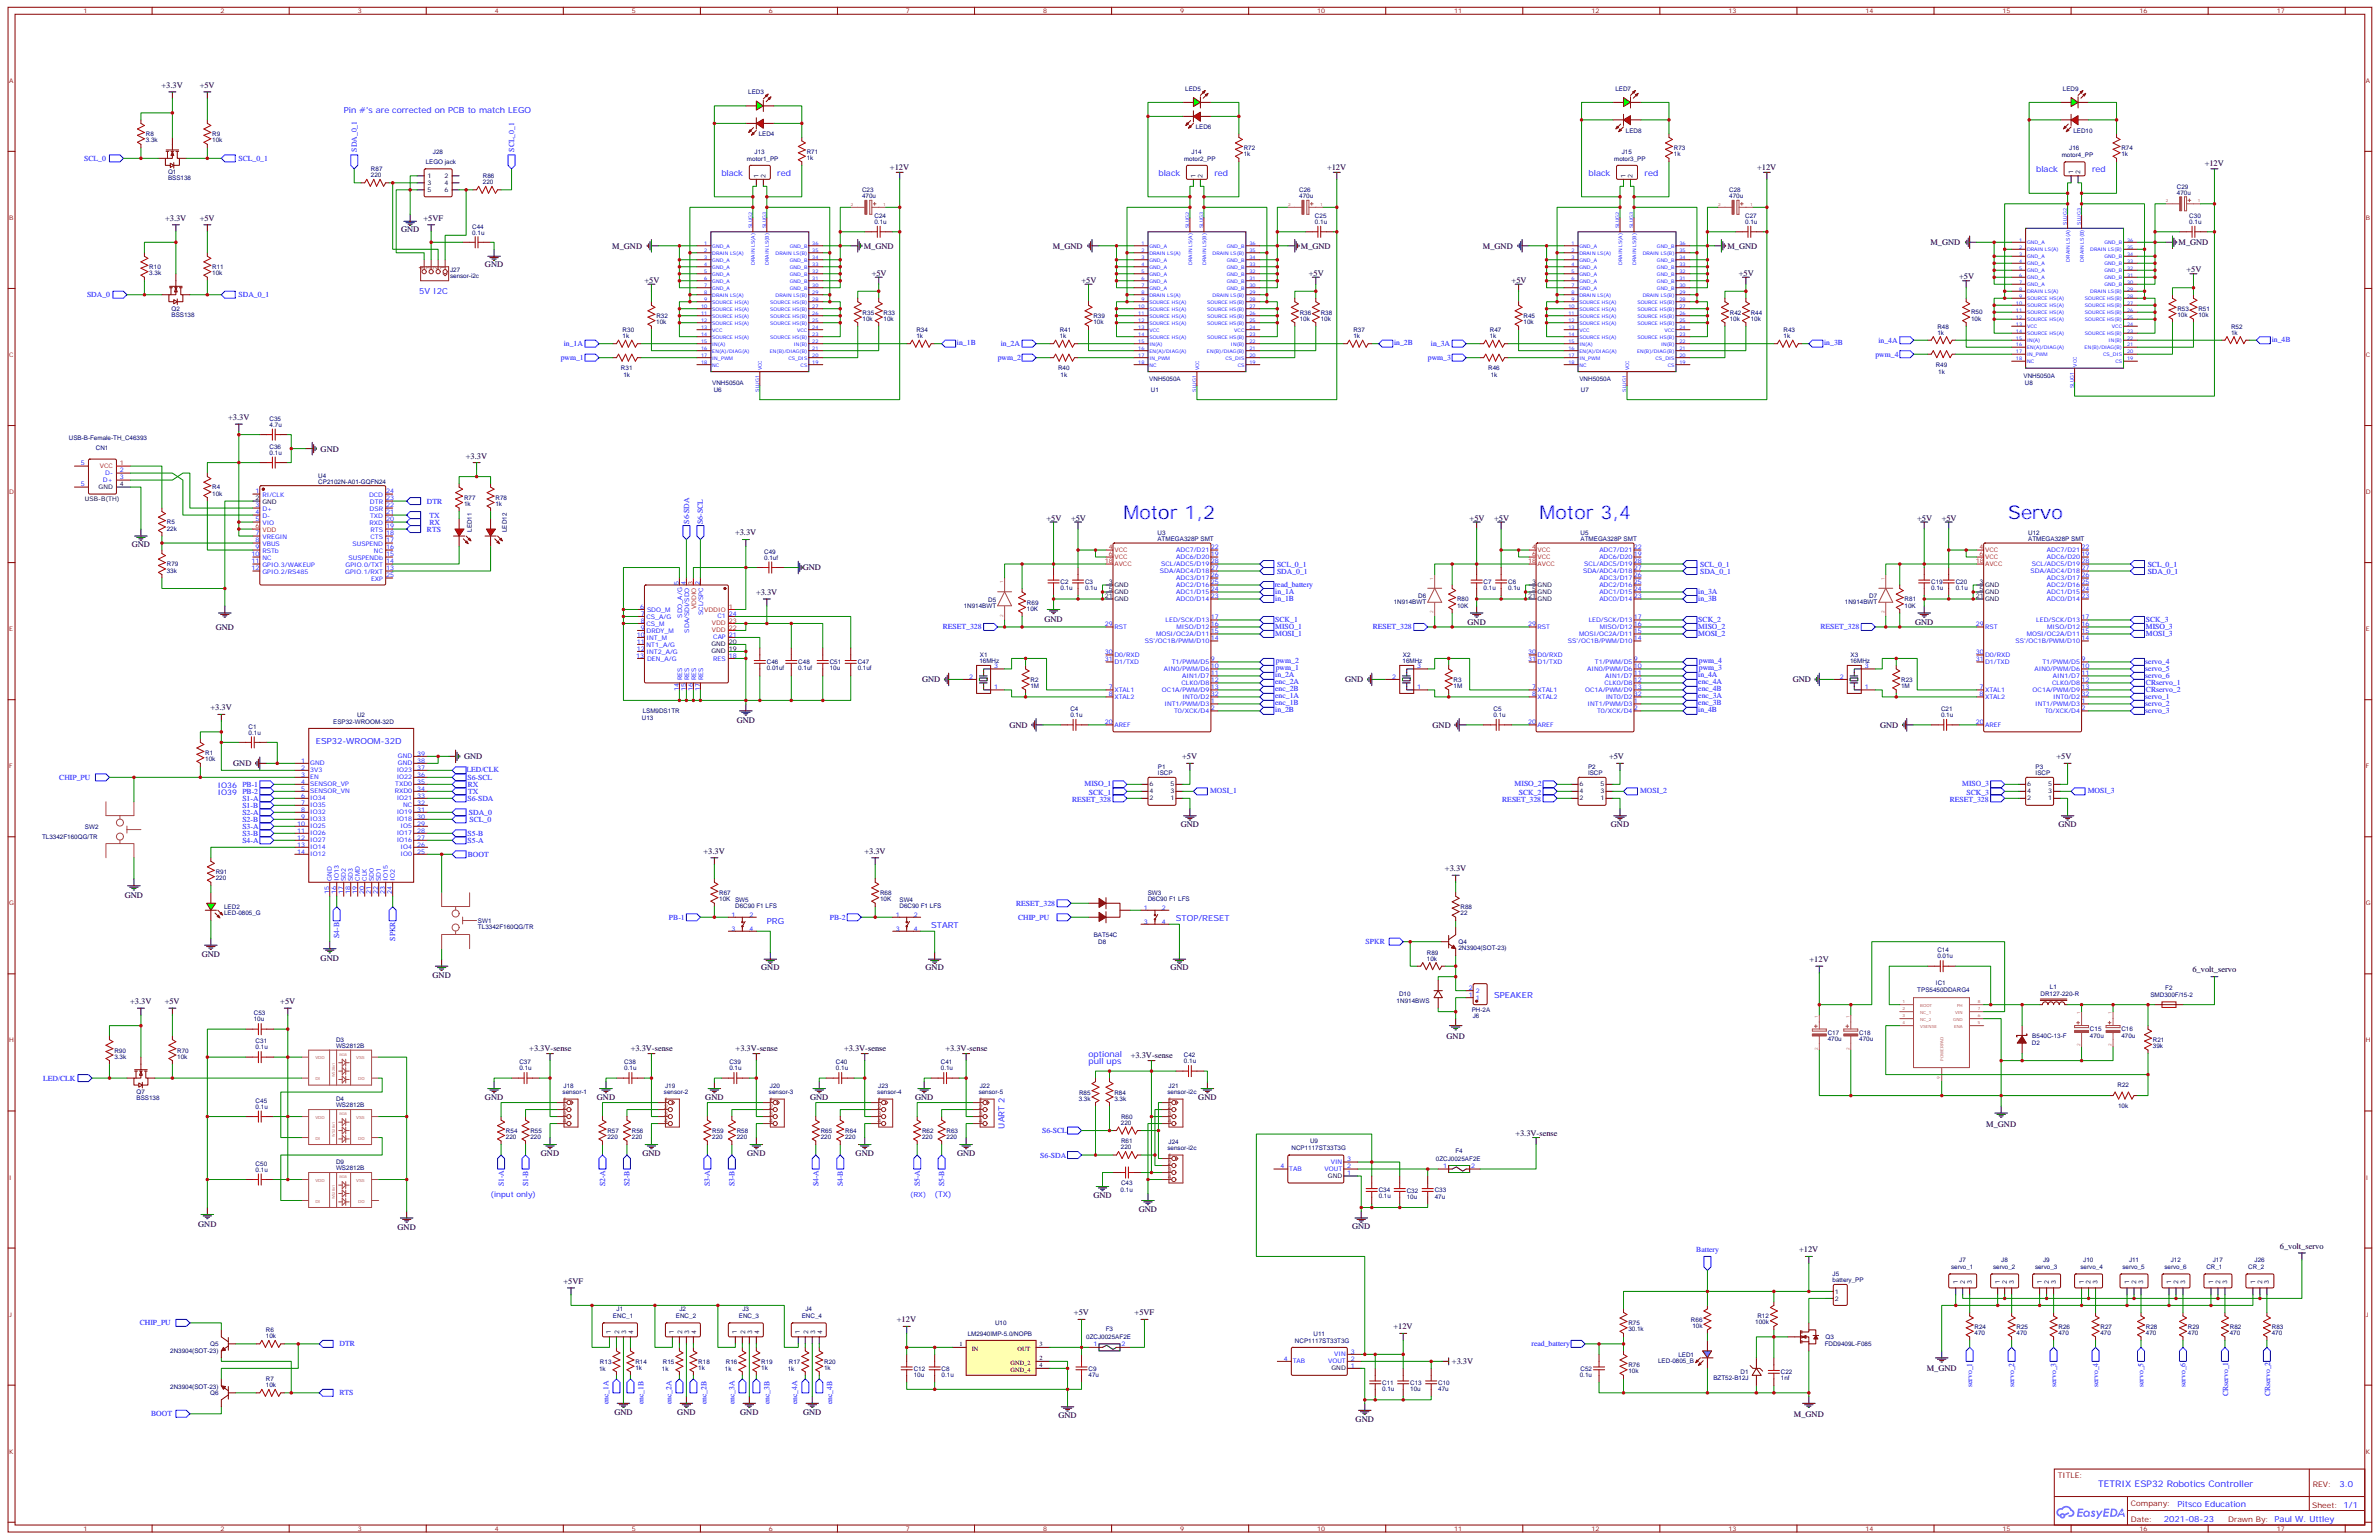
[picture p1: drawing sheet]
<svg xmlns="http://www.w3.org/2000/svg" width="1200mm" height="777mm" viewBox="0 0 1200 777" stroke-linecap="round" stroke-linejoin="round" font-family="sans-serif">
<defs><g id="words">
<g font-size="9.5" fill="#00f">
<text x="567" y="262">Motor 1,2</text>
<text x="777" y="262">Motor 3,4</text>
<text x="1013" y="262">Servo</text>
</g>
<text font-size="4.6" fill="#00f" x="1058" y="750">TETRIX ESP32 Robotics Controller</text>
<g font-size="4.2">
<text x="82" y="44">+3.3V</text>
<text x="101" y="44">+5V</text>
<text x="1112" y="84">+12V</text>
<text x="449" y="86">+12V</text>
<text x="669" y="86">+12V</text>
<text x="886" y="86">+12V</text>
<text x="83" y="111">+3.3V</text>
<text x="101" y="111">+5V</text>
<text x="214" y="111">+5VF</text>
<text x="202" y="117">GND</text>
<text x="309" y="125">M_GND</text>
<text x="436" y="125">M_GND</text>
<text x="531" y="125">M_GND</text>
<text x="656" y="125">M_GND</text>
<text x="748" y="125">M_GND</text>
<text x="871" y="125">M_GND</text>
<text x="974" y="124">M_GND</text>
<text x="1099" y="124">M_GND</text>
<text x="245" y="135">GND</text>
<text x="1103" y="137">+5V</text>
<text x="325" y="143">+5V</text>
<text x="440" y="139">+5V</text>
<text x="546" y="143">+5V</text>
<text x="660" y="139">+5V</text>
<text x="763" y="143">+5V</text>
<text x="877" y="139">+5V</text>
<text x="988" y="141">+5V</text>
<text x="115" y="212">+3.3V</text>
<text x="162" y="228">GND</text>
<text x="235" y="231">+3.3V</text>
<text x="528" y="263">+5V</text>
<text x="540" y="263">+5V</text>
<text x="741" y="263">+5V</text>
<text x="754" y="263">+5V</text>
<text x="967" y="263">+5V</text>
<text x="979" y="263">+5V</text>
<text x="371" y="270">+3.3V</text>
<text x="66" y="276">GND</text>
<text x="405" y="288">GND</text>
<text x="381" y="300">+3.3V</text>
<text x="109" y="318">GND</text>
<text x="527" y="314">GND</text>
<text x="740" y="315">GND</text>
<text x="966" y="315">GND</text>
<text x="465" y="344">GND</text>
<text x="679" y="344">GND</text>
<text x="904" y="344">GND</text>
<text x="106" y="358">+3.3V</text>
<text x="372" y="365">GND</text>
<text x="509" y="367">GND</text>
<text x="723" y="367">GND</text>
<text x="948" y="367">GND</text>
<text x="234" y="383">GND</text>
<text x="596" y="383">+5V</text>
<text x="812" y="383">+5V</text>
<text x="1037" y="383">+5V</text>
<text x="118" y="386">GND</text>
<text x="596" y="417">GND</text>
<text x="813" y="417">GND</text>
<text x="1038" y="417">GND</text>
<text x="355" y="431">+3.3V</text>
<text x="436" y="431">+3.3V</text>
<text x="729" y="439">+3.3V</text>
<text x="63" y="453">GND</text>
<text x="102" y="483">GND</text>
<text x="162" y="485">GND</text>
<text x="913" y="485">+12V</text>
<text x="384" y="489">GND</text>
<text x="467" y="489">GND</text>
<text x="590" y="489">GND</text>
<text x="1106" y="491">6_volt_servo</text>
<text x="218" y="493">GND</text>
<text x="66" y="506">+3.3V</text>
<text x="83" y="506">+5V</text>
<text x="141" y="506">+5V</text>
<text x="730" y="524">GND</text>
<text x="267" y="530">+3.3V-sense</text>
<text x="318" y="530">+3.3V-sense</text>
<text x="371" y="530">+3.3V-sense</text>
<text x="426" y="530">+3.3V-sense</text>
<text x="477" y="530">+3.3V-sense</text>
<text x="570" y="534">+3.3V-sense</text>
<text x="245" y="555">GND</text>
<text x="301" y="555">GND</text>
<text x="356" y="555">GND</text>
<text x="409" y="555">GND</text>
<text x="462" y="555">GND</text>
<text x="604" y="555">GND</text>
<text x="1002" y="568">M_GND</text>
<text x="764" y="573">+3.3V-sense</text>
<text x="273" y="583">GND</text>
<text x="324" y="583">GND</text>
<text x="377" y="583">GND</text>
<text x="432" y="583">GND</text>
<text x="483" y="583">GND</text>
<text x="552" y="604">GND</text>
<text x="574" y="611">GND</text>
<text x="100" y="619">GND</text>
<text x="201" y="620">GND</text>
<text x="682" y="620">GND</text>
<text x="1150" y="630">6_volt_servo</text>
<text x="908" y="632">+12V</text>
<text x="284" y="648">+5VF</text>
<text x="542" y="663">+5V</text>
<text x="572" y="663">+5VF</text>
<text x="452" y="667">+12V</text>
<text x="703" y="670">+12V</text>
<text x="732" y="688">+3.3V</text>
<text x="972" y="692">M_GND</text>
<text x="310" y="713">GND</text>
<text x="342" y="713">GND</text>
<text x="373" y="713">GND</text>
<text x="405" y="713">GND</text>
<text x="534" y="715">GND</text>
<text x="684" y="717">GND</text>
<text x="905" y="715">M_GND</text>
</g>
<g font-size="4.2" fill="#00f">
<text x="173" y="57">Pin #'s are corrected on PCB to match LEGO</text>
<text x="364" y="89">black</text>
<text x="392" y="89">red</text>
<text x="584" y="89">black</text>
<text x="613" y="89">red</text>
<text x="801" y="89">black</text>
<text x="830" y="89">red</text>
<text x="1027" y="87">black</text>
<text x="1055" y="87">red</text>
<text x="211" y="148">5V I2C</text>
<text x="159" y="375">ESP32-WROOM-32D</text>
<text x="387" y="466">PRG</text>
<text x="470" y="468">START</text>
<text x="593" y="464">STOP/RESET</text>
<text x="754" y="503">SPEAKER</text>
<text x="549" y="533">optional</text>
<text x="549" y="537">pull ups</text>
<text x="507" y="569" transform="rotate(-90 507 569)">UART 2</text>
<text x="1180" y="750">3.0</text>
<text x="1098" y="760">Pitsco Education</text>
<text x="1092" y="768">2021-08-23</text>
</g>
<g font-size="3.9" fill="#00f">
<text x="180" y="76" transform="rotate(-90 180 76)">SDA_0_1</text>
<text x="259" y="76" transform="rotate(-90 259 76)">SCL_0_1</text>
<text x="42" y="81">SCL_0</text>
<text x="120" y="81">SCL_0_1</text>
<text x="44" y="150">SDA_0</text>
<text x="120" y="150">SDA_0_1</text>
<text x="948" y="173">in_4A</text>
<text x="1146" y="172">in_4B</text>
<text x="284" y="175">in_1A</text>
<text x="483" y="174">in_1B</text>
<text x="505" y="175">in_2A</text>
<text x="703" y="174">in_2B</text>
<text x="722" y="175">in_3A</text>
<text x="920" y="174">in_3B</text>
<text x="946" y="180">pwm_4</text>
<text x="283" y="182">pwm_1</text>
<text x="503" y="182">pwm_2</text>
<text x="720" y="182">pwm_3</text>
<text x="215" y="254">DTR</text>
<text x="217" y="261">TX</text>
<text x="215" y="268">RTS</text>
<text x="217" y="265">RX</text>
<text x="348" y="264" transform="rotate(-90 348 264)">S6-SDA</text>
<text x="355" y="264" transform="rotate(-90 355 264)">S6-SCL</text>
<text x="644" y="286">SCL_0_1</text>
<text x="858" y="286">SCL_0_1</text>
<text x="1083" y="286">SCL_0_1</text>
<text x="644" y="289">SDA_0_1</text>
<text x="858" y="289">SDA_0_1</text>
<text x="1083" y="289">SDA_0_1</text>
<text x="643" y="296">read_battery</text>
<text x="643" y="299">in_1A</text>
<text x="857" y="299">in_3A</text>
<text x="643" y="303">in_1B</text>
<text x="857" y="303">in_3B</text>
<text x="476" y="317">RESET_328</text>
<text x="643" y="313">SCK_1</text>
<text x="643" y="317">MISO_1</text>
<text x="693" y="317">RESET_328</text>
<text x="857" y="317">MISO_2</text>
<text x="857" y="313">SCK_2</text>
<text x="918" y="317">RESET_328</text>
<text x="1082" y="313">SCK_3</text>
<text x="1082" y="317">MISO_3</text>
<text x="643" y="321">MOSI_1</text>
<text x="857" y="321">MOSI_2</text>
<text x="1082" y="321">MOSI_3</text>
<text x="644" y="334">pwm_2</text>
<text x="857" y="334">pwm_4</text>
<text x="1082" y="335">servo_4</text>
<text x="643" y="342">in_2A</text>
<text x="644" y="338">pwm_1</text>
<text x="857" y="342">in_4A</text>
<text x="857" y="338">pwm_3</text>
<text x="1082" y="338">servo_5</text>
<text x="1082" y="342">servo_6</text>
<text x="643" y="345">enc_2A</text>
<text x="857" y="345">enc_4A</text>
<text x="1083" y="345">CRservo_1</text>
<text x="643" y="352">enc_1A</text>
<text x="643" y="349">enc_2B</text>
<text x="857" y="349">enc_4B</text>
<text x="857" y="352">enc_3A</text>
<text x="1082" y="352">servo_1</text>
<text x="1083" y="349">CRservo_2</text>
<text x="643" y="359">in_2B</text>
<text x="643" y="356">enc_1B</text>
<text x="857" y="356">enc_3B</text>
<text x="857" y="359">in_4B</text>
<text x="1082" y="356">servo_2</text>
<text x="1082" y="359">servo_3</text>
<text x="235" y="390">LED/CLK</text>
<text x="30" y="393">CHIP_PU</text>
<text x="236" y="393">S6-SCL</text>
<text x="110" y="397">IO36</text>
<text x="110" y="401">IO39</text>
<text x="122" y="397">PB-1</text>
<text x="122" y="400">PB-2</text>
<text x="236" y="397">RX</text>
<text x="236" y="400">TX</text>
<text x="547" y="397">MISO_1</text>
<text x="549" y="401">SCK_1</text>
<text x="610" y="400">MOSI_1</text>
<text x="764" y="397">MISO_2</text>
<text x="766" y="401">SCK_2</text>
<text x="827" y="400">MOSI_2</text>
<text x="990" y="397">MISO_3</text>
<text x="992" y="401">SCK_3</text>
<text x="1053" y="400">MOSI_3</text>
<text x="122" y="404">S1-A</text>
<text x="122" y="408">S1-B</text>
<text x="236" y="404">S6-SDA</text>
<text x="541" y="405">RESET_328</text>
<text x="758" y="405">RESET_328</text>
<text x="984" y="405">RESET_328</text>
<text x="122" y="411">S2-A</text>
<text x="237" y="411">SDA_0</text>
<text x="122" y="415">S2-B</text>
<text x="122" y="418">S3-A</text>
<text x="237" y="415">SCL_0</text>
<text x="122" y="422">S3-B</text>
<text x="122" y="425">S4-A</text>
<text x="236" y="425">S5-A</text>
<text x="236" y="422">S5-B</text>
<text x="236" y="432">BOOT</text>
<text x="513" y="457">RESET_328</text>
<text x="337" y="464">PB-1</text>
<text x="419" y="464">PB-2</text>
<text x="514" y="464">CHIP_PU</text>
<text x="171" y="473" transform="rotate(-90 171 473)">S4-B</text>
<text x="199" y="474" transform="rotate(-90 199 474)">SPKR</text>
<text x="689" y="476">SPKR</text>
<text x="22" y="545">LED/CLK</text>
<text x="526" y="572">S6-SCL</text>
<text x="525" y="584">S6-SDA</text>
<text x="254" y="598" transform="rotate(-90 254 598)">S1-A</text>
<text x="266" y="598" transform="rotate(-90 266 598)">S1-B</text>
<text x="305" y="598" transform="rotate(-90 305 598)">S2-A</text>
<text x="318" y="598" transform="rotate(-90 318 598)">S2-B</text>
<text x="358" y="598" transform="rotate(-90 358 598)">S3-A</text>
<text x="370" y="598" transform="rotate(-90 370 598)">S3-B</text>
<text x="413" y="598" transform="rotate(-90 413 598)">S4-A</text>
<text x="425" y="598" transform="rotate(-90 425 598)">S4-B</text>
<text x="464" y="598" transform="rotate(-90 464 598)">S5-A</text>
<text x="476" y="598" transform="rotate(-90 476 598)">S5-B</text>
<text x="247" y="604">(input only)</text>
<text x="471" y="604">(TX)</text>
<text x="856" y="632">Battery</text>
<text x="70" y="669">CHIP_PU</text>
<text x="171" y="679">DTR</text>
<text x="773" y="679">read_battery</text>
<text x="995" y="700" transform="rotate(-90 995 700)">servo_1</text>
<text x="1016" y="700" transform="rotate(-90 1016 700)">servo_2</text>
<text x="1037" y="700" transform="rotate(-90 1037 700)">servo_3</text>
<text x="1058" y="700" transform="rotate(-90 1058 700)">servo_4</text>
<text x="1081" y="700" transform="rotate(-90 1081 700)">servo_5</text>
<text x="1102" y="700" transform="rotate(-90 1102 700)">servo_6</text>
<text x="171" y="704">RTS</text>
<text x="1124" y="704" transform="rotate(-90 1124 704)">CRservo_1</text>
<text x="1145" y="704" transform="rotate(-90 1145 704)">CRservo_2</text>
<text x="307" y="708" transform="rotate(-90 307 708)">enc_1A</text>
<text x="325" y="708" transform="rotate(-90 325 708)">enc_1B</text>
<text x="339" y="708" transform="rotate(-90 339 708)">enc_2A</text>
<text x="356" y="708" transform="rotate(-90 356 708)">enc_2B</text>
<text x="370" y="708" transform="rotate(-90 370 708)">enc_3A</text>
<text x="388" y="708" transform="rotate(-90 388 708)">enc_3B</text>
<text x="402" y="708" transform="rotate(-90 402 708)">enc_4A</text>
<text x="420" y="708" transform="rotate(-90 420 708)">enc_4B</text>
<text x="76" y="714">BOOT</text>
</g>
<g font-size="3.9" fill="#800">
<text x="1038" y="746">TITLE:</text>
<text x="1167" y="750">REV:</text>
<text x="1075" y="760">Company:</text>
<text x="1166" y="760">Sheet: 1/1</text>
<text x="1075" y="767">Date:</text>
<text x="1124" y="768">Drawn By: Paul W. Uttley</text>
</g>
<text font-size="3.5" fill="#00f" x="459" y="604">(RX)</text>
<g font-size="3.2" fill="#800">
<text x="42" y="7">1</text>
<text x="111" y="7">2</text>
<text x="180" y="7">3</text>
<text x="250" y="7">4</text>
<text x="319" y="7">5</text>
<text x="388" y="7">6</text>
<text x="457" y="7">7</text>
<text x="526" y="7">8</text>
<text x="595" y="7">9</text>
<text x="664" y="7">10</text>
<text x="734" y="7">11</text>
<text x="803" y="7">12</text>
<text x="872" y="7">13</text>
<text x="941" y="7">14</text>
<text x="1010" y="7">15</text>
<text x="1079" y="7">16</text>
<text x="1148" y="7">17</text>
<text x="5" y="42">A</text>
<text x="1193" y="42">A</text>
<text x="5" y="111">B</text>
<text x="1193" y="111">B</text>
<text x="5" y="180">C</text>
<text x="1193" y="180">C</text>
<text x="5" y="249">D</text>
<text x="1193" y="249">D</text>
<text x="5" y="318">E</text>
<text x="1193" y="318">E</text>
<text x="5" y="387">F</text>
<text x="1193" y="387">F</text>
<text x="5" y="457">G</text>
<text x="1193" y="457">G</text>
<text x="5" y="526">H</text>
<text x="1193" y="526">H</text>
<text x="5" y="595">I</text>
<text x="1193" y="595">I</text>
<text x="5" y="664">J</text>
<text x="1193" y="664">J</text>
<text x="5" y="733">K</text>
<text x="1193" y="733">K</text>
<text x="42" y="772">1</text>
<text x="111" y="772">2</text>
<text x="180" y="772">3</text>
<text x="250" y="772">4</text>
<text x="319" y="772">5</text>
<text x="388" y="772">6</text>
<text x="457" y="772">7</text>
<text x="526" y="772">8</text>
<text x="595" y="772">9</text>
<text x="664" y="772">10</text>
<text x="734" y="772">11</text>
<text x="803" y="772">12</text>
<text x="872" y="772">13</text>
<text x="941" y="772">14</text>
<text x="1010" y="772">15</text>
<text x="1079" y="772">16</text>
<text x="1148" y="772">17</text>
</g>
<g font-size="3.2" fill="#000080">
<text x="377" y="48">LED3</text>
<text x="598" y="46">LED5</text>
<text x="815" y="46">LED7</text>
<text x="1041" y="46">LED9</text>
<text x="603" y="65">LED6</text>
<text x="74" y="72">3.3k</text>
<text x="74" y="69">R8</text>
<text x="107" y="72">10k</text>
<text x="107" y="69">R9</text>
<text x="383" y="69">LED4</text>
<text x="820" y="67">LED8</text>
<text x="1046" y="67">LED10</text>
<text x="218" y="78">J28</text>
<text x="381" y="78">J13</text>
<text x="407" y="78">R71</text>
<text x="601" y="78">J14</text>
<text x="627" y="76">R72</text>
<text x="818" y="78">J15</text>
<text x="844" y="76">R73</text>
<text x="1044" y="76">J16</text>
<text x="1070" y="76">R74</text>
<text x="215" y="83">LEGO jack</text>
<text x="377" y="81">motor1_PP</text>
<text x="407" y="81">1k</text>
<text x="597" y="81">motor2_PP</text>
<text x="627" y="79">1k</text>
<text x="814" y="81">motor3_PP</text>
<text x="844" y="79">1k</text>
<text x="1040" y="79">motor4_PP</text>
<text x="1070" y="79">1k</text>
<text x="85" y="88">Q1</text>
<text x="187" y="89">220</text>
<text x="187" y="86">R87</text>
<text x="244" y="90">R86</text>
<text x="85" y="91">BSS138</text>
<text x="244" y="93">220</text>
<text x="1098" y="95">C29</text>
<text x="435" y="100">470u</text>
<text x="435" y="97">C23</text>
<text x="655" y="100">470u</text>
<text x="655" y="97">C26</text>
<text x="872" y="100">470u</text>
<text x="872" y="97">C28</text>
<text x="1098" y="98">470u</text>
<text x="441" y="113">0.1u</text>
<text x="441" y="110">C24</text>
<text x="663" y="113">0.1u</text>
<text x="663" y="110">C25</text>
<text x="880" y="113">0.1u</text>
<text x="880" y="110">C27</text>
<text x="1104" y="113">0.1u</text>
<text x="1104" y="110">C30</text>
<text x="238" y="118">0.1u</text>
<text x="238" y="115">C44</text>
<text x="75" y="136">R10</text>
<text x="107" y="136">R11</text>
<text x="227" y="137">J27</text>
<text x="75" y="139">3.3k</text>
<text x="107" y="139">10k</text>
<text x="227" y="140">sensor-i2c</text>
<text x="87" y="160">BSS138</text>
<text x="87" y="157">Q2</text>
<text x="331" y="160">R32</text>
<text x="435" y="162">10k</text>
<text x="435" y="159">R35</text>
<text x="446" y="162">10k</text>
<text x="446" y="159">R33</text>
<text x="552" y="160">R39</text>
<text x="656" y="162">10k</text>
<text x="656" y="159">R36</text>
<text x="666" y="162">10k</text>
<text x="666" y="159">R38</text>
<text x="769" y="160">R45</text>
<text x="873" y="162">10k</text>
<text x="873" y="159">R42</text>
<text x="883" y="162">10k</text>
<text x="883" y="159">R44</text>
<text x="994" y="162">10k</text>
<text x="994" y="159">R50</text>
<text x="1098" y="160">10k</text>
<text x="1098" y="157">R53</text>
<text x="1109" y="160">10k</text>
<text x="1109" y="157">R51</text>
<text x="314" y="168">R30</text>
<text x="331" y="164">10k</text>
<text x="462" y="168">R34</text>
<text x="535" y="168">R41</text>
<text x="552" y="164">10k</text>
<text x="683" y="168">R37</text>
<text x="752" y="168">R47</text>
<text x="769" y="164">10k</text>
<text x="900" y="168">R43</text>
<text x="977" y="166">R48</text>
<text x="1125" y="166">R52</text>
<text x="314" y="171">1k</text>
<text x="462" y="171">1k</text>
<text x="535" y="171">1k</text>
<text x="683" y="171">1k</text>
<text x="752" y="171">1k</text>
<text x="900" y="171">1k</text>
<text x="977" y="169">1k</text>
<text x="1125" y="169">1k</text>
<text x="976" y="185">R49</text>
<text x="313" y="187">R31</text>
<text x="315" y="190">1k</text>
<text x="534" y="187">R40</text>
<text x="535" y="190">1k</text>
<text x="751" y="187">R46</text>
<text x="752" y="190">1k</text>
<text x="978" y="189">1k</text>
<text x="1021" y="190">VNH5050A</text>
<text x="359" y="194">VNH5050A</text>
<text x="360" y="197">U6</text>
<text x="580" y="192">VNH5050A</text>
<text x="581" y="197">U1</text>
<text x="797" y="192">VNH5050A</text>
<text x="797" y="197">U7</text>
<text x="1021" y="194">U8</text>
<text x="136" y="215">4.7u</text>
<text x="136" y="212">C35</text>
<text x="35" y="222">USB-B-Female-TH_C46393</text>
<text x="48" y="227">CN1</text>
<text x="136" y="226">C36</text>
<text x="136" y="229">0.1u</text>
<text x="161" y="244">CP2102N-A01-GQFN24</text>
<text x="161" y="241">U4</text>
<text x="107" y="250">10k</text>
<text x="107" y="247">R4</text>
<text x="234" y="255">1k</text>
<text x="234" y="252">R77</text>
<text x="250" y="255">1k</text>
<text x="250" y="252">R78</text>
<text x="84" y="268">22k</text>
<text x="84" y="264">R5</text>
<text x="238" y="268" transform="rotate(-90 238 268)">LED11</text>
<text x="256" y="268" transform="rotate(-90 256 268)">LED12</text>
<text x="584" y="270">U3</text>
<text x="797" y="270">U5</text>
<text x="1023" y="270">U12</text>
<text x="584" y="273">ATMEGA328P SMT</text>
<text x="797" y="273">ATMEGA328P SMT</text>
<text x="1023" y="273">ATMEGA328P SMT</text>
<text x="385" y="279">C49</text>
<text x="84" y="286">R79</text>
<text x="385" y="282">0.1uf</text>
<text x="84" y="289">33k</text>
<text x="535" y="298">0.1u</text>
<text x="535" y="294">C2</text>
<text x="547" y="298">0.1u</text>
<text x="547" y="294">C3</text>
<text x="748" y="298">0.1u</text>
<text x="748" y="294">C7</text>
<text x="761" y="298">0.1u</text>
<text x="761" y="294">C6</text>
<text x="974" y="298">0.1u</text>
<text x="974" y="294">C19</text>
<text x="987" y="298">0.1u</text>
<text x="987" y="294">C20</text>
<text x="498" y="303">D5</text>
<text x="518" y="305">R69</text>
<text x="703" y="305">1N914BWT</text>
<text x="715" y="302">D6</text>
<text x="735" y="303">R80</text>
<text x="931" y="305">1N914BWT</text>
<text x="943" y="302">D7</text>
<text x="961" y="303">R81</text>
<text x="486" y="306">1N914BWT</text>
<text x="518" y="308">10K</text>
<text x="735" y="306">10K</text>
<text x="961" y="306">10K</text>
<text x="387" y="335">C46</text>
<text x="403" y="335">C48</text>
<text x="419" y="335">C51</text>
<text x="433" y="335">C47</text>
<text x="494" y="335">16MHz</text>
<text x="494" y="332">X1</text>
<text x="707" y="335">16MHz</text>
<text x="708" y="332">X2</text>
<text x="933" y="335">16MHz</text>
<text x="933" y="332">X3</text>
<text x="387" y="338">0.01uf</text>
<text x="403" y="338">0.1uf</text>
<text x="419" y="338">10u</text>
<text x="433" y="338">0.1uf</text>
<text x="520" y="347">1M</text>
<text x="520" y="344">R2</text>
<text x="733" y="347">1M</text>
<text x="733" y="344">R3</text>
<text x="959" y="347">1M</text>
<text x="959" y="344">R23</text>
<text x="324" y="360">LSM9DS1TR</text>
<text x="540" y="359">C4</text>
<text x="753" y="359">C5</text>
<text x="979" y="359">C21</text>
<text x="168" y="365">ESP32-WROOM-32D</text>
<text x="180" y="362">U2</text>
<text x="324" y="363">U13</text>
<text x="540" y="362">0.1u</text>
<text x="753" y="362">0.1u</text>
<text x="979" y="362">0.1u</text>
<text x="125" y="371">0.1u</text>
<text x="125" y="367">C1</text>
<text x="104" y="381">R1</text>
<text x="104" y="384">10k</text>
<text x="584" y="388">P1</text>
<text x="801" y="388">P2</text>
<text x="1027" y="388">P3</text>
<text x="584" y="391">ISCP</text>
<text x="801" y="391">ISCP</text>
<text x="1027" y="391">ISCP</text>
<text x="43" y="418">SW2</text>
<text x="21" y="423">TL3342F160QG/TR</text>
<text x="109" y="441">R91</text>
<text x="109" y="444">220</text>
<text x="363" y="455">10K</text>
<text x="363" y="451">R67</text>
<text x="371" y="455">SW5</text>
<text x="444" y="455">10K</text>
<text x="444" y="451">R68</text>
<text x="454" y="455">SW4</text>
<text x="579" y="454">D6C90 F1 LFS</text>
<text x="579" y="451">SW3</text>
<text x="113" y="462">LED-0805_G</text>
<text x="113" y="459">LED2</text>
<text x="371" y="458">D6C90 F1 LFS</text>
<text x="454" y="458">D6C90 F1 LFS</text>
<text x="737" y="462">22</text>
<text x="737" y="459">R88</text>
<text x="241" y="466">SW1</text>
<text x="241" y="469">TL3342F160QG/TR</text>
<text x="552" y="473">BAT54C</text>
<text x="554" y="476">D8</text>
<text x="736" y="479">2N3904(SOT-23)</text>
<text x="736" y="476">Q4</text>
<text x="720" y="485">10k</text>
<text x="720" y="481">R89</text>
<text x="977" y="483">0.01u</text>
<text x="977" y="480">C14</text>
<text x="977" y="497">IC1</text>
<text x="706" y="503">D10</text>
<text x="967" y="500">TPS5450DDARG4</text>
<text x="1029" y="503">DR127-220-R</text>
<text x="1034" y="499">L1</text>
<text x="1085" y="503">SMD300F/15-2</text>
<text x="1092" y="499">F2</text>
<text x="705" y="506">1N914BWS</text>
<text x="128" y="515">10u</text>
<text x="128" y="512">C53</text>
<text x="742" y="510">PH-2A</text>
<text x="743" y="513">J6</text>
<text x="938" y="522">C18</text>
<text x="1054" y="520">C15</text>
<text x="1070" y="520">C16</text>
<text x="129" y="526">C31</text>
<text x="170" y="525">D3</text>
<text x="922" y="525">470u</text>
<text x="922" y="522">C17</text>
<text x="938" y="525">470u</text>
<text x="1025" y="527">D2</text>
<text x="1025" y="524">B540C-13-F</text>
<text x="1054" y="523">470u</text>
<text x="1070" y="523">470u</text>
<text x="1086" y="526">R21</text>
<text x="58" y="534">3.3k</text>
<text x="58" y="531">R90</text>
<text x="89" y="534">10k</text>
<text x="89" y="531">R70</text>
<text x="129" y="529">0.1u</text>
<text x="170" y="529">WS2812B</text>
<text x="597" y="533">C42</text>
<text x="1086" y="529">39k</text>
<text x="262" y="540">0.1u</text>
<text x="262" y="537">C37</text>
<text x="315" y="540">0.1u</text>
<text x="315" y="537">C38</text>
<text x="368" y="540">0.1u</text>
<text x="368" y="537">C39</text>
<text x="422" y="540">0.1u</text>
<text x="422" y="537">C40</text>
<text x="475" y="540">0.1u</text>
<text x="475" y="537">C41</text>
<text x="597" y="536">0.1u</text>
<text x="69" y="552">Q7</text>
<text x="284" y="552">sensor-1</text>
<text x="284" y="549">J18</text>
<text x="335" y="552">sensor-2</text>
<text x="335" y="549">J19</text>
<text x="388" y="552">sensor-3</text>
<text x="388" y="549">J20</text>
<text x="443" y="552">sensor-4</text>
<text x="443" y="549">J23</text>
<text x="494" y="552">sensor-5</text>
<text x="494" y="549">J22</text>
<text x="589" y="552">sensor-i2c</text>
<text x="589" y="549">J21</text>
<text x="1068" y="549">R22</text>
<text x="69" y="555">BSS138</text>
<text x="129" y="556">C45</text>
<text x="170" y="555">D4</text>
<text x="544" y="555">3.3k</text>
<text x="544" y="552">R85</text>
<text x="562" y="555">3.3k</text>
<text x="562" y="552">R84</text>
<text x="129" y="559">0.1u</text>
<text x="170" y="559">WS2812B</text>
<text x="1068" y="559">10k</text>
<text x="565" y="567">220</text>
<text x="565" y="564">R60</text>
<text x="255" y="575">220</text>
<text x="255" y="571">R54</text>
<text x="268" y="575">220</text>
<text x="268" y="571">R55</text>
<text x="306" y="575">220</text>
<text x="306" y="571">R57</text>
<text x="319" y="575">220</text>
<text x="319" y="571">R56</text>
<text x="359" y="575">220</text>
<text x="359" y="571">R59</text>
<text x="372" y="575">220</text>
<text x="372" y="571">R58</text>
<text x="414" y="575">220</text>
<text x="414" y="571">R65</text>
<text x="426" y="575">220</text>
<text x="426" y="571">R64</text>
<text x="465" y="575">220</text>
<text x="465" y="571">R62</text>
<text x="477" y="575">220</text>
<text x="477" y="571">R63</text>
<text x="565" y="580">220</text>
<text x="565" y="577">R61</text>
<text x="589" y="580">sensor-i2c</text>
<text x="589" y="577">J24</text>
<text x="651" y="580">NCP1117ST33T3G</text>
<text x="661" y="577">U9</text>
<text x="734" y="582">F4</text>
<text x="129" y="588">C50</text>
<text x="170" y="587">D9</text>
<text x="724" y="585">0ZCJ0025AF2E</text>
<text x="129" y="591">0.1u</text>
<text x="170" y="590">WS2812B</text>
<text x="565" y="598">C43</text>
<text x="565" y="601">0.1u</text>
<text x="696" y="604">0.1u</text>
<text x="696" y="601">C34</text>
<text x="710" y="605">10u</text>
<text x="710" y="601">C32</text>
<text x="724" y="605">47u</text>
<text x="724" y="601">C33</text>
<text x="984" y="640">servo_1</text>
<text x="988" y="637">J7</text>
<text x="1005" y="640">servo_2</text>
<text x="1010" y="637">J8</text>
<text x="1027" y="640">servo_3</text>
<text x="1031" y="637">J9</text>
<text x="1049" y="640">servo_4</text>
<text x="1051" y="637">J10</text>
<text x="1071" y="640">servo_5</text>
<text x="1074" y="637">J11</text>
<text x="1092" y="640">servo_6</text>
<text x="1095" y="637">J12</text>
<text x="1113" y="640">CR_1</text>
<text x="1116" y="637">J17</text>
<text x="1134" y="640">CR_2</text>
<text x="1137" y="637">J26</text>
<text x="924" y="647">battery_PP</text>
<text x="924" y="644">J5</text>
<text x="309" y="665">ENC_1</text>
<text x="311" y="661">J1</text>
<text x="341" y="665">ENC_2</text>
<text x="343" y="661">J2</text>
<text x="373" y="665">ENC_3</text>
<text x="375" y="661">J3</text>
<text x="404" y="665">ENC_4</text>
<text x="406" y="661">J4</text>
<text x="887" y="665">R12</text>
<text x="134" y="672">R6</text>
<text x="502" y="668">U10</text>
<text x="558" y="672">F3</text>
<text x="821" y="672">30.1k</text>
<text x="821" y="668">R75</text>
<text x="853" y="667">R66</text>
<text x="854" y="670">10k</text>
<text x="885" y="668">100k</text>
<text x="996" y="670">R24</text>
<text x="1017" y="670">R25</text>
<text x="1038" y="670">R26</text>
<text x="1060" y="670">R27</text>
<text x="1083" y="670">R28</text>
<text x="1104" y="670">R29</text>
<text x="1125" y="670">R82</text>
<text x="1146" y="670">R83</text>
<text x="134" y="675">10k</text>
<text x="488" y="674">LM2940IMP-5.0/NOPB</text>
<text x="548" y="675">0ZCJ0025AF2E</text>
<text x="653" y="677">NCP1117ST33T3G</text>
<text x="663" y="674">U11</text>
<text x="921" y="676">Q3</text>
<text x="996" y="673">470</text>
<text x="1017" y="673">470</text>
<text x="1038" y="673">470</text>
<text x="1060" y="673">470</text>
<text x="1082" y="673">470</text>
<text x="1104" y="673">470</text>
<text x="1125" y="673">470</text>
<text x="1146" y="673">470</text>
<text x="86" y="682">2N3904(SOT-23)</text>
<text x="106" y="679">Q5</text>
<text x="920" y="679">FDD9409L-F085</text>
<text x="303" y="688">R13</text>
<text x="321" y="688">R14</text>
<text x="334" y="688">R15</text>
<text x="352" y="688">R18</text>
<text x="366" y="688">R16</text>
<text x="384" y="688">R19</text>
<text x="398" y="688">R17</text>
<text x="416" y="688">R20</text>
<text x="821" y="690">R76</text>
<text x="836" y="687">LED-0805_B</text>
<text x="847" y="684">LED1</text>
<text x="302" y="691">1k</text>
<text x="320" y="691">1k</text>
<text x="334" y="691">1k</text>
<text x="352" y="691">1k</text>
<text x="366" y="691">1k</text>
<text x="384" y="691">1k</text>
<text x="397" y="691">1k</text>
<text x="416" y="691">1k</text>
<text x="461" y="694">10u</text>
<text x="461" y="691">C12</text>
<text x="475" y="694">0.1u</text>
<text x="475" y="691">C8</text>
<text x="549" y="694">47u</text>
<text x="549" y="691">C9</text>
<text x="797" y="694">0.1u</text>
<text x="797" y="691">C52</text>
<text x="821" y="693">10k</text>
<text x="878" y="693">D1</text>
<text x="898" y="693">C22</text>
<text x="86" y="701">2N3904(SOT-23)</text>
<text x="134" y="700">10k</text>
<text x="134" y="697">R7</text>
<text x="697" y="702">0.1u</text>
<text x="697" y="698">C11</text>
<text x="711" y="702">10u</text>
<text x="711" y="699">C13</text>
<text x="725" y="702">47u</text>
<text x="725" y="698">C10</text>
<text x="864" y="696">BZT52-B12J</text>
<text x="898" y="696">1nf</text>
<text x="106" y="704">Q6</text>
</g>
<g font-size="3.2">
<text x="216" y="90">1</text>
<text x="224" y="90">2</text>
<text x="383" y="90" transform="rotate(-90 383 90)">1</text>
<text x="386" y="90" transform="rotate(-90 386 90)">2</text>
<text x="603" y="90" transform="rotate(-90 603 90)">1</text>
<text x="607" y="90" transform="rotate(-90 607 90)">2</text>
<text x="820" y="90" transform="rotate(-90 820 90)">1</text>
<text x="824" y="90" transform="rotate(-90 824 90)">2</text>
<text x="1046" y="88" transform="rotate(-90 1046 88)">1</text>
<text x="1049" y="88" transform="rotate(-90 1049 88)">2</text>
<text x="216" y="93">3</text>
<text x="224" y="93">4</text>
<text x="216" y="97">5</text>
<text x="224" y="97">6</text>
<text x="61" y="245">4</text>
<text x="50" y="247">GND</text>
<text x="43" y="252">USB-B(TH)</text>
<text x="129" y="252">2</text>
<text x="132" y="254">GND</text>
<text x="559" y="298">5</text>
<text x="559" y="295">3</text>
<text x="562" y="300">GND</text>
<text x="562" y="296">GND</text>
<text x="773" y="298">5</text>
<text x="773" y="295">3</text>
<text x="776" y="300">GND</text>
<text x="776" y="296">GND</text>
<text x="999" y="298">5</text>
<text x="999" y="295">3</text>
<text x="1001" y="300">GND</text>
<text x="1001" y="296">GND</text>
<text x="557" y="302">21</text>
<text x="562" y="303">GND</text>
<text x="771" y="302">21</text>
<text x="776" y="303">GND</text>
<text x="997" y="302">21</text>
<text x="1001" y="303">GND</text>
<text x="359" y="329">GND</text>
<text x="359" y="326">GND</text>
<text x="368" y="328">19</text>
<text x="368" y="325">20</text>
<text x="580" y="400">4</text>
<text x="580" y="397">6</text>
<text x="590" y="400">3</text>
<text x="590" y="397">5</text>
<text x="797" y="400">4</text>
<text x="797" y="397">6</text>
<text x="807" y="400">3</text>
<text x="807" y="397">5</text>
<text x="1023" y="400">4</text>
<text x="1023" y="397">6</text>
<text x="1033" y="400">3</text>
<text x="1033" y="397">5</text>
<text x="580" y="404">2</text>
<text x="590" y="404">1</text>
<text x="797" y="404">2</text>
<text x="807" y="404">1</text>
<text x="1023" y="404">2</text>
<text x="1033" y="404">1</text>
<text x="670" y="594">GND</text>
<text x="988" y="648" transform="rotate(-90 988 648)">1</text>
<text x="991" y="648" transform="rotate(-90 991 648)">2</text>
<text x="995" y="648" transform="rotate(-90 995 648)">3</text>
<text x="1009" y="648" transform="rotate(-90 1009 648)">1</text>
<text x="1012" y="648" transform="rotate(-90 1012 648)">2</text>
<text x="1016" y="648" transform="rotate(-90 1016 648)">3</text>
<text x="1030" y="648" transform="rotate(-90 1030 648)">1</text>
<text x="1033" y="648" transform="rotate(-90 1033 648)">2</text>
<text x="1037" y="648" transform="rotate(-90 1037 648)">3</text>
<text x="1051" y="648" transform="rotate(-90 1051 648)">1</text>
<text x="1055" y="648" transform="rotate(-90 1055 648)">2</text>
<text x="1058" y="648" transform="rotate(-90 1058 648)">3</text>
<text x="1074" y="648" transform="rotate(-90 1074 648)">1</text>
<text x="1078" y="648" transform="rotate(-90 1078 648)">2</text>
<text x="1081" y="648" transform="rotate(-90 1081 648)">3</text>
<text x="1095" y="648" transform="rotate(-90 1095 648)">1</text>
<text x="1099" y="648" transform="rotate(-90 1099 648)">2</text>
<text x="1102" y="648" transform="rotate(-90 1102 648)">3</text>
<text x="1116" y="648" transform="rotate(-90 1116 648)">1</text>
<text x="1120" y="648" transform="rotate(-90 1120 648)">2</text>
<text x="1123" y="648" transform="rotate(-90 1123 648)">3</text>
<text x="1138" y="648" transform="rotate(-90 1138 648)">1</text>
<text x="1141" y="648" transform="rotate(-90 1141 648)">2</text>
<text x="1145" y="648" transform="rotate(-90 1145 648)">3</text>
<text x="926" y="652">1</text>
<text x="926" y="656">2</text>
<text x="308" y="673" transform="rotate(-90 308 673)">1</text>
<text x="312" y="673" transform="rotate(-90 312 673)">2</text>
<text x="316" y="673" transform="rotate(-90 316 673)">3</text>
<text x="319" y="673" transform="rotate(-90 319 673)">4</text>
<text x="340" y="673" transform="rotate(-90 340 673)">1</text>
<text x="344" y="673" transform="rotate(-90 344 673)">2</text>
<text x="348" y="673" transform="rotate(-90 348 673)">3</text>
<text x="351" y="673" transform="rotate(-90 351 673)">4</text>
<text x="372" y="673" transform="rotate(-90 372 673)">1</text>
<text x="376" y="673" transform="rotate(-90 376 673)">2</text>
<text x="379" y="673" transform="rotate(-90 379 673)">3</text>
<text x="383" y="673" transform="rotate(-90 383 673)">4</text>
<text x="403" y="673" transform="rotate(-90 403 673)">1</text>
<text x="408" y="673" transform="rotate(-90 408 673)">2</text>
<text x="411" y="673" transform="rotate(-90 411 673)">3</text>
<text x="415" y="673" transform="rotate(-90 415 673)">4</text>
<text x="484" y="679">1</text>
<text x="490" y="681">IN</text>
<text x="513" y="681">OUT</text>
<text x="524" y="679">3</text>
<text x="510" y="688">GND_2</text>
<text x="524" y="686">2</text>
<text x="524" y="689">4</text>
<text x="510" y="692">GND_4</text>
<text x="672" y="691">GND</text>
</g>
<g font-size="3.2" fill="#8d2323">
<text x="214" y="136" transform="rotate(-90 214 136)">4</text>
<text x="217" y="136" transform="rotate(-90 217 136)">3</text>
<text x="221" y="136" transform="rotate(-90 221 136)">2</text>
<text x="224" y="136" transform="rotate(-90 224 136)">1</text>
<text x="284" y="556">1</text>
<text x="335" y="556">1</text>
<text x="388" y="556">1</text>
<text x="443" y="556">1</text>
<text x="494" y="556">1</text>
<text x="589" y="556">1</text>
<text x="284" y="559">2</text>
<text x="284" y="563">3</text>
<text x="335" y="559">2</text>
<text x="335" y="563">3</text>
<text x="388" y="559">2</text>
<text x="388" y="563">3</text>
<text x="443" y="559">2</text>
<text x="443" y="563">3</text>
<text x="494" y="559">2</text>
<text x="494" y="563">3</text>
<text x="589" y="559">2</text>
<text x="589" y="563">3</text>
<text x="284" y="566">4</text>
<text x="335" y="566">4</text>
<text x="388" y="566">4</text>
<text x="443" y="566">4</text>
<text x="494" y="566">4</text>
<text x="589" y="566">4</text>
<text x="589" y="584">1</text>
<text x="589" y="588">2</text>
<text x="589" y="591">3</text>
<text x="589" y="595">4</text>
</g>
<g font-size="3.2" fill="#00f">
<text x="41" y="235">5</text>
<text x="53" y="240">D-</text>
<text x="61" y="238">2</text>
<text x="41" y="245">5</text>
<text x="52" y="243">D+</text>
<text x="61" y="242">3</text>
<text x="129" y="249">1</text>
<text x="132" y="251">RI/CLK</text>
<text x="186" y="251">DCD</text>
<text x="195" y="249">24</text>
<text x="129" y="256">3</text>
<text x="132" y="258">D+</text>
<text x="186" y="258">DSR</text>
<text x="187" y="254">DTR</text>
<text x="195" y="256">22</text>
<text x="195" y="252">23</text>
<text x="129" y="259">4</text>
<text x="129" y="263">5</text>
<text x="132" y="261">D-</text>
<text x="187" y="261">TXD</text>
<text x="195" y="263">20</text>
<text x="195" y="259">21</text>
<text x="132" y="265">VIO</text>
<text x="186" y="265">RXD</text>
<text x="187" y="268">RTS</text>
<text x="195" y="266">19</text>
<text x="129" y="270">7</text>
<text x="129" y="274">8</text>
<text x="132" y="272">VREGIN</text>
<text x="132" y="275">VBUS</text>
<text x="178" y="275">SUSPEND</text>
<text x="187" y="272">CTS</text>
<text x="195" y="274">17</text>
<text x="195" y="270">18</text>
<text x="127" y="281">10</text>
<text x="129" y="277">9</text>
<text x="132" y="279">RSTb</text>
<text x="189" y="279">NC</text>
<text x="195" y="281">15</text>
<text x="195" y="277">16</text>
<text x="593" y="278">ADC7/D21</text>
<text x="611" y="281">19</text>
<text x="611" y="277">22</text>
<text x="807" y="278">ADC7/D21</text>
<text x="824" y="281">19</text>
<text x="824" y="277">22</text>
<text x="1033" y="278">ADC7/D21</text>
<text x="1050" y="281">19</text>
<text x="1050" y="277">22</text>
<text x="127" y="284">11</text>
<text x="127" y="288">12</text>
<text x="132" y="282">NC</text>
<text x="132" y="286">GPIO.3/WAKEUP</text>
<text x="174" y="286">GPIO.0/TXT</text>
<text x="176" y="282">SUSPENDb</text>
<text x="195" y="288">13</text>
<text x="195" y="284">14</text>
<text x="586" y="286">SCL/ADC5/D19</text>
<text x="593" y="282">ADC6/D20</text>
<text x="611" y="284">28</text>
<text x="611" y="288">27</text>
<text x="799" y="286">SCL/ADC5/D19</text>
<text x="807" y="282">ADC6/D20</text>
<text x="824" y="284">28</text>
<text x="824" y="288">27</text>
<text x="1025" y="286">SCL/ADC5/D19</text>
<text x="1033" y="282">ADC6/D20</text>
<text x="1050" y="284">28</text>
<text x="1050" y="288">27</text>
<text x="132" y="289">GPIO.2/RS485</text>
<text x="174" y="289">GPIO.1/RXT</text>
<text x="187" y="293">EXP</text>
<text x="195" y="291">25</text>
<text x="585" y="289">SDA/ADC4/D18</text>
<text x="593" y="293">ADC3/D17</text>
<text x="611" y="291">26</text>
<text x="799" y="289">SDA/ADC4/D18</text>
<text x="807" y="293">ADC3/D17</text>
<text x="824" y="291">26</text>
<text x="1024" y="289">SDA/ADC4/D18</text>
<text x="1033" y="293">ADC3/D17</text>
<text x="1050" y="291">26</text>
<text x="342" y="295" transform="rotate(-90 342 295)">5</text>
<text x="346" y="295" transform="rotate(-90 346 295)">4</text>
<text x="353" y="295" transform="rotate(-90 353 295)">2</text>
<text x="593" y="296">ADC2/D16</text>
<text x="593" y="300">ADC1/D15</text>
<text x="611" y="295">25</text>
<text x="611" y="298">24</text>
<text x="807" y="296">ADC2/D16</text>
<text x="807" y="300">ADC1/D15</text>
<text x="824" y="295">25</text>
<text x="824" y="298">24</text>
<text x="1033" y="296">ADC2/D16</text>
<text x="1033" y="300">ADC1/D15</text>
<text x="1050" y="295">25</text>
<text x="1050" y="298">24</text>
<text x="593" y="303">ADC0/D14</text>
<text x="611" y="302">23</text>
<text x="807" y="303">ADC0/D14</text>
<text x="824" y="302">23</text>
<text x="1033" y="303">ADC0/D14</text>
<text x="1050" y="302">23</text>
<text x="323" y="307">6</text>
<text x="323" y="311">7</text>
<text x="326" y="312">CS_A/G</text>
<text x="326" y="309">SDO_M</text>
<text x="344" y="312" transform="rotate(-90 344 312)">SDO_A/G</text>
<text x="355" y="310" transform="rotate(-90 355 310)">SCL/SPC</text>
<text x="362" y="312">C1</text>
<text x="368" y="311">24</text>
<text x="323" y="314">8</text>
<text x="323" y="318">9</text>
<text x="326" y="316">CS_M</text>
<text x="557" y="316">29</text>
<text x="562" y="317">RST</text>
<text x="588" y="314">LED/SCK/D13</text>
<text x="594" y="317">MISO/D12</text>
<text x="611" y="312">17</text>
<text x="611" y="316">16</text>
<text x="771" y="316">29</text>
<text x="776" y="317">RST</text>
<text x="801" y="314">LED/SCK/D13</text>
<text x="807" y="317">MISO/D12</text>
<text x="824" y="312">17</text>
<text x="824" y="316">16</text>
<text x="997" y="316">29</text>
<text x="1001" y="317">RST</text>
<text x="1027" y="314">LED/SCK/D13</text>
<text x="1033" y="317">MISO/D12</text>
<text x="1050" y="312">17</text>
<text x="1050" y="316">16</text>
<text x="321" y="321">10</text>
<text x="326" y="319">DRDY_M</text>
<text x="326" y="323">INT_M</text>
<text x="348" y="319" transform="rotate(-90 348 319)">SDA/SDI/SDO</text>
<text x="360" y="322">CAP</text>
<text x="368" y="321">21</text>
<text x="583" y="321">MOSI/OC2A/D11</text>
<text x="611" y="319">15</text>
<text x="611" y="323">14</text>
<text x="797" y="321">MOSI/OC2A/D11</text>
<text x="824" y="319">15</text>
<text x="824" y="323">14</text>
<text x="1022" y="321">MOSI/OC2A/D11</text>
<text x="1050" y="319">15</text>
<text x="1050" y="323">14</text>
<text x="321" y="325">11</text>
<text x="321" y="328">12</text>
<text x="326" y="326">NT1_A/G</text>
<text x="326" y="330">INT2_A/G</text>
<text x="557" y="330">30</text>
<text x="578" y="324">SS'/OC1B/PWM/D10</text>
<text x="771" y="330">30</text>
<text x="791" y="324">SS'/OC1B/PWM/D10</text>
<text x="997" y="330">30</text>
<text x="1017" y="324">SS'/OC1B/PWM/D10</text>
<text x="321" y="332">13</text>
<text x="326" y="334">DEN_A/G</text>
<text x="360" y="334">RES</text>
<text x="368" y="332">18</text>
<text x="557" y="334">31</text>
<text x="562" y="335">D1/TXD</text>
<text x="562" y="331">D0/RXD</text>
<text x="591" y="335">T1/PWM/D5</text>
<text x="611" y="334">9</text>
<text x="771" y="334">31</text>
<text x="776" y="335">D1/TXD</text>
<text x="776" y="331">D0/RXD</text>
<text x="805" y="335">T1/PWM/D5</text>
<text x="824" y="334">9</text>
<text x="997" y="334">31</text>
<text x="1001" y="335">D1/TXD</text>
<text x="1001" y="331">D0/RXD</text>
<text x="1030" y="335">T1/PWM/D5</text>
<text x="1050" y="334">9</text>
<text x="501" y="337">3</text>
<text x="587" y="338">AIN0/PWM/D6</text>
<text x="596" y="342">AIN1/D7</text>
<text x="611" y="341">11</text>
<text x="611" y="337">10</text>
<text x="715" y="337">3</text>
<text x="801" y="338">AIN0/PWM/D6</text>
<text x="810" y="342">AIN1/D7</text>
<text x="824" y="341">11</text>
<text x="824" y="337">10</text>
<text x="941" y="337">3</text>
<text x="1026" y="338">AIN0/PWM/D6</text>
<text x="1036" y="342">AIN1/D7</text>
<text x="1050" y="341">11</text>
<text x="1050" y="337">10</text>
<text x="344" y="343" transform="rotate(-90 344 343)">RES</text>
<text x="348" y="343" transform="rotate(-90 348 343)">RES</text>
<text x="351" y="343" transform="rotate(-90 351 343)">RES</text>
<text x="355" y="343" transform="rotate(-90 355 343)">RES</text>
<text x="489" y="342">2</text>
<text x="501" y="348">1</text>
<text x="559" y="348">7</text>
<text x="596" y="346">CLK0/D8</text>
<text x="611" y="348">13</text>
<text x="611" y="344">12</text>
<text x="702" y="342">2</text>
<text x="715" y="348">1</text>
<text x="773" y="348">7</text>
<text x="809" y="346">CLK0/D8</text>
<text x="824" y="348">13</text>
<text x="824" y="344">12</text>
<text x="928" y="342">2</text>
<text x="941" y="348">1</text>
<text x="999" y="348">7</text>
<text x="1035" y="346">CLK0/D8</text>
<text x="1050" y="348">13</text>
<text x="1050" y="344">12</text>
<text x="342" y="349" transform="rotate(-90 342 349)">14</text>
<text x="346" y="349" transform="rotate(-90 346 349)">15</text>
<text x="349" y="349" transform="rotate(-90 349 349)">16</text>
<text x="353" y="349" transform="rotate(-90 353 349)">17</text>
<text x="559" y="351">8</text>
<text x="562" y="353">XTAL2</text>
<text x="562" y="349">XTAL1</text>
<text x="586" y="349">OC1A/PWM/D9</text>
<text x="597" y="353">INT0/D2</text>
<text x="611" y="351">32</text>
<text x="773" y="351">8</text>
<text x="776" y="353">XTAL2</text>
<text x="776" y="349">XTAL1</text>
<text x="800" y="349">OC1A/PWM/D9</text>
<text x="810" y="353">INT0/D2</text>
<text x="824" y="351">32</text>
<text x="999" y="351">8</text>
<text x="1001" y="353">XTAL2</text>
<text x="1001" y="349">XTAL1</text>
<text x="1025" y="349">OC1A/PWM/D9</text>
<text x="1036" y="353">INT0/D2</text>
<text x="1050" y="351">32</text>
<text x="587" y="356">INT1/PWM/D3</text>
<text x="592" y="360">T0/XCK/D4</text>
<text x="611" y="358">2</text>
<text x="611" y="355">1</text>
<text x="801" y="356">INT1/PWM/D3</text>
<text x="806" y="360">T0/XCK/D4</text>
<text x="824" y="358">2</text>
<text x="824" y="355">1</text>
<text x="1027" y="356">INT1/PWM/D3</text>
<text x="1031" y="360">T0/XCK/D4</text>
<text x="1050" y="358">2</text>
<text x="1050" y="355">1</text>
<text x="557" y="365">20</text>
<text x="771" y="365">20</text>
<text x="997" y="365">20</text>
<text x="562" y="367">AREF</text>
<text x="776" y="367">AREF</text>
<text x="1001" y="367">AREF</text>
<text x="201" y="383">GND</text>
<text x="210" y="381">39</text>
<text x="152" y="385">1</text>
<text x="152" y="388">2</text>
<text x="156" y="386">GND</text>
<text x="156" y="390">3V3</text>
<text x="200" y="390">IO23</text>
<text x="201" y="386">GND</text>
<text x="210" y="388">37</text>
<text x="210" y="385">38</text>
<text x="152" y="392">3</text>
<text x="152" y="395">4</text>
<text x="156" y="393">EN</text>
<text x="200" y="393">IO22</text>
<text x="210" y="395">35</text>
<text x="210" y="392">36</text>
<text x="152" y="399">5</text>
<text x="156" y="397">SENSOR_VP</text>
<text x="156" y="400">SENSOR_VN</text>
<text x="199" y="400">RXD0</text>
<text x="199" y="397">TXD0</text>
<text x="210" y="399">34</text>
<text x="152" y="402">6</text>
<text x="152" y="406">7</text>
<text x="156" y="404">IO34</text>
<text x="156" y="407">IO35</text>
<text x="200" y="404">IO21</text>
<text x="203" y="407">NC</text>
<text x="210" y="406">32</text>
<text x="210" y="402">33</text>
<text x="152" y="409">8</text>
<text x="152" y="413">9</text>
<text x="156" y="411">IO32</text>
<text x="200" y="411">IO19</text>
<text x="210" y="413">30</text>
<text x="210" y="409">31</text>
<text x="150" y="416">10</text>
<text x="150" y="420">11</text>
<text x="156" y="414">IO33</text>
<text x="156" y="418">IO25</text>
<text x="200" y="414">IO18</text>
<text x="202" y="418">IO5</text>
<text x="210" y="420">28</text>
<text x="210" y="416">29</text>
<text x="150" y="423">12</text>
<text x="156" y="421">IO26</text>
<text x="156" y="425">IO27</text>
<text x="200" y="425">IO16</text>
<text x="200" y="421">IO17</text>
<text x="210" y="423">27</text>
<text x="150" y="427">13</text>
<text x="150" y="431">14</text>
<text x="156" y="428">IO14</text>
<text x="156" y="432">IO12</text>
<text x="202" y="432">IO0</text>
<text x="202" y="428">IO4</text>
<text x="210" y="431">25</text>
<text x="210" y="427">26</text>
<text x="167" y="444" transform="rotate(-90 167 444)">GND</text>
<text x="171" y="444" transform="rotate(-90 171 444)">IO13</text>
<text x="174" y="444" transform="rotate(-90 174 444)">SD2</text>
<text x="178" y="444" transform="rotate(-90 178 444)">SD3</text>
<text x="182" y="444" transform="rotate(-90 182 444)">CMD</text>
<text x="185" y="444" transform="rotate(-90 185 444)">CLK</text>
<text x="189" y="444" transform="rotate(-90 189 444)">SD0</text>
<text x="192" y="444" transform="rotate(-90 192 444)">SD1</text>
<text x="196" y="444" transform="rotate(-90 196 444)">IO15</text>
<text x="199" y="444" transform="rotate(-90 199 444)">IO2</text>
<text x="166" y="451" transform="rotate(-90 166 451)">15</text>
<text x="170" y="451" transform="rotate(-90 170 451)">16</text>
<text x="173" y="451" transform="rotate(-90 173 451)">17</text>
<text x="177" y="451" transform="rotate(-90 177 451)">18</text>
<text x="180" y="451" transform="rotate(-90 180 451)">19</text>
<text x="184" y="451" transform="rotate(-90 184 451)">20</text>
<text x="187" y="451" transform="rotate(-90 187 451)">21</text>
<text x="191" y="451" transform="rotate(-90 191 451)">22</text>
<text x="194" y="451" transform="rotate(-90 194 451)">23</text>
<text x="198" y="451" transform="rotate(-90 198 451)">24</text>
<text x="577" y="459">1</text>
<text x="586" y="459">2</text>
<text x="369" y="462">1</text>
<text x="378" y="462">2</text>
<text x="452" y="462">1</text>
<text x="461" y="462">2</text>
<text x="577" y="466">3</text>
<text x="586" y="466">4</text>
<text x="369" y="469">3</text>
<text x="378" y="469">4</text>
<text x="452" y="469">3</text>
<text x="461" y="469">4</text>
<text x="741" y="503">1</text>
<text x="741" y="499">2</text>
<text x="744" y="501">2</text>
<text x="744" y="505">1</text>
<text x="671" y="587">VIN</text>
<text x="680" y="586">3</text>
<text x="646" y="589">4</text>
<text x="650" y="591">TAB</text>
<text x="668" y="591">VOUT</text>
<text x="680" y="593">1</text>
<text x="680" y="589">2</text>
<text x="728" y="589">1</text>
<text x="742" y="589">2</text>
<text x="552" y="679">1</text>
<text x="566" y="679">2</text>
<text x="681" y="683">3</text>
<text x="648" y="686">4</text>
<text x="652" y="688">TAB</text>
<text x="670" y="688">VOUT</text>
<text x="673" y="684">VIN</text>
<text x="681" y="690">1</text>
<text x="681" y="686">2</text>
</g>
<g font-size="3.2" fill="#f00">
<text x="50" y="236">VCC</text>
<text x="61" y="235">1</text>
<text x="129" y="266">6</text>
<text x="132" y="268">VDD</text>
<text x="559" y="277">4</text>
<text x="559" y="281">6</text>
<text x="562" y="278">VCC</text>
<text x="773" y="277">4</text>
<text x="773" y="281">6</text>
<text x="776" y="278">VCC</text>
<text x="999" y="277">4</text>
<text x="999" y="281">6</text>
<text x="1001" y="278">VCC</text>
<text x="557" y="284">18</text>
<text x="562" y="286">AVCC</text>
<text x="562" y="282">VCC</text>
<text x="771" y="284">18</text>
<text x="776" y="286">AVCC</text>
<text x="776" y="282">VCC</text>
<text x="997" y="284">18</text>
<text x="1001" y="286">AVCC</text>
<text x="1001" y="282">VCC</text>
<text x="349" y="295" transform="rotate(-90 349 295)">3</text>
<text x="351" y="307" transform="rotate(-90 351 307)">VDDIO</text>
<text x="355" y="309">VDDIO</text>
<text x="368" y="307">1</text>
<text x="359" y="315">VDD</text>
<text x="368" y="318">22</text>
<text x="368" y="314">23</text>
<text x="359" y="319">VDD</text>
</g>
<g font-size="2.5" fill="#00f">
<text x="1043" y="113" transform="rotate(-90 1043 113)">SLUG2</text>
<text x="1050" y="113" transform="rotate(-90 1050 113)">SLUG3</text>
<text x="379" y="115" transform="rotate(-90 379 115)">SLUG2</text>
<text x="386" y="115" transform="rotate(-90 386 115)">SLUG3</text>
<text x="600" y="115" transform="rotate(-90 600 115)">SLUG2</text>
<text x="607" y="115" transform="rotate(-90 607 115)">SLUG3</text>
<text x="817" y="115" transform="rotate(-90 817 115)">SLUG2</text>
<text x="824" y="115" transform="rotate(-90 824 115)">SLUG3</text>
<text x="355" y="124">1</text>
<text x="359" y="125">GND_A</text>
<text x="398" y="125">GND_B</text>
<text x="410" y="124">36</text>
<text x="576" y="124">1</text>
<text x="580" y="125">GND_A</text>
<text x="619" y="125">GND_B</text>
<text x="630" y="124">36</text>
<text x="793" y="124">1</text>
<text x="797" y="125">GND_A</text>
<text x="836" y="125">GND_B</text>
<text x="847" y="124">36</text>
<text x="1018" y="122">1</text>
<text x="1018" y="125">2</text>
<text x="1023" y="123">GND_A</text>
<text x="1062" y="123">GND_B</text>
<text x="1073" y="122">36</text>
<text x="1073" y="125">35</text>
<text x="355" y="127">2</text>
<text x="355" y="131">3</text>
<text x="359" y="129">DRAIN LS(A)</text>
<text x="391" y="129">DRAIN LS(B)</text>
<text x="410" y="127">35</text>
<text x="410" y="131">34</text>
<text x="576" y="127">2</text>
<text x="576" y="131">3</text>
<text x="580" y="129">DRAIN LS(A)</text>
<text x="612" y="129">DRAIN LS(B)</text>
<text x="630" y="127">35</text>
<text x="630" y="131">34</text>
<text x="793" y="127">2</text>
<text x="793" y="131">3</text>
<text x="797" y="129">DRAIN LS(A)</text>
<text x="829" y="129">DRAIN LS(B)</text>
<text x="847" y="127">35</text>
<text x="847" y="131">34</text>
<text x="1018" y="129">3</text>
<text x="1023" y="127">DRAIN LS(A)</text>
<text x="1023" y="130">GND_A</text>
<text x="1044" y="132" transform="rotate(-90 1044 132)">DRAIN LS(A)</text>
<text x="1051" y="132" transform="rotate(-90 1051 132)">DRAIN LS(B)</text>
<text x="1054" y="127">DRAIN LS(B)</text>
<text x="1062" y="130">GND_B</text>
<text x="1073" y="129">34</text>
<text x="355" y="134">4</text>
<text x="355" y="138">5</text>
<text x="359" y="132">GND_A</text>
<text x="359" y="136">GND_A</text>
<text x="381" y="134" transform="rotate(-90 381 134)">DRAIN LS(A)</text>
<text x="388" y="134" transform="rotate(-90 388 134)">DRAIN LS(B)</text>
<text x="398" y="132">GND_B</text>
<text x="398" y="136">GND_B</text>
<text x="410" y="134">33</text>
<text x="410" y="138">32</text>
<text x="576" y="134">4</text>
<text x="576" y="138">5</text>
<text x="580" y="132">GND_A</text>
<text x="580" y="136">GND_A</text>
<text x="601" y="134" transform="rotate(-90 601 134)">DRAIN LS(A)</text>
<text x="608" y="134" transform="rotate(-90 608 134)">DRAIN LS(B)</text>
<text x="619" y="132">GND_B</text>
<text x="619" y="136">GND_B</text>
<text x="630" y="134">33</text>
<text x="630" y="138">32</text>
<text x="793" y="134">4</text>
<text x="793" y="138">5</text>
<text x="797" y="132">GND_A</text>
<text x="797" y="136">GND_A</text>
<text x="818" y="134" transform="rotate(-90 818 134)">DRAIN LS(A)</text>
<text x="825" y="134" transform="rotate(-90 825 134)">DRAIN LS(B)</text>
<text x="836" y="132">GND_B</text>
<text x="836" y="136">GND_B</text>
<text x="847" y="134">33</text>
<text x="847" y="138">32</text>
<text x="1018" y="132">4</text>
<text x="1018" y="136">5</text>
<text x="1023" y="134">GND_A</text>
<text x="1023" y="137">GND_A</text>
<text x="1062" y="134">GND_B</text>
<text x="1062" y="137">GND_B</text>
<text x="1073" y="132">33</text>
<text x="1073" y="136">32</text>
<text x="355" y="141">6</text>
<text x="359" y="139">GND_A</text>
<text x="359" y="143">GND_A</text>
<text x="398" y="139">GND_B</text>
<text x="398" y="143">GND_B</text>
<text x="410" y="141">31</text>
<text x="576" y="141">6</text>
<text x="580" y="139">GND_A</text>
<text x="580" y="143">GND_A</text>
<text x="619" y="139">GND_B</text>
<text x="619" y="143">GND_B</text>
<text x="630" y="141">31</text>
<text x="793" y="141">6</text>
<text x="797" y="139">GND_A</text>
<text x="797" y="143">GND_A</text>
<text x="836" y="139">GND_B</text>
<text x="836" y="143">GND_B</text>
<text x="847" y="141">31</text>
<text x="1018" y="139">6</text>
<text x="1018" y="143">7</text>
<text x="1023" y="141">GND_A</text>
<text x="1062" y="141">GND_B</text>
<text x="1073" y="139">31</text>
<text x="1073" y="143">30</text>
<text x="355" y="145">7</text>
<text x="355" y="148">8</text>
<text x="359" y="146">GND_A</text>
<text x="359" y="150">DRAIN LS(A)</text>
<text x="391" y="150">DRAIN LS(B)</text>
<text x="398" y="146">GND_B</text>
<text x="410" y="145">30</text>
<text x="410" y="148">29</text>
<text x="576" y="145">7</text>
<text x="576" y="148">8</text>
<text x="580" y="146">GND_A</text>
<text x="580" y="150">DRAIN LS(A)</text>
<text x="612" y="150">DRAIN LS(B)</text>
<text x="619" y="146">GND_B</text>
<text x="630" y="145">30</text>
<text x="630" y="148">29</text>
<text x="793" y="145">7</text>
<text x="793" y="148">8</text>
<text x="797" y="146">GND_A</text>
<text x="797" y="150">DRAIN LS(A)</text>
<text x="829" y="150">DRAIN LS(B)</text>
<text x="836" y="146">GND_B</text>
<text x="847" y="145">30</text>
<text x="847" y="148">29</text>
<text x="1018" y="147">8</text>
<text x="1023" y="144">GND_A</text>
<text x="1023" y="148">DRAIN LS(A)</text>
<text x="1054" y="148">DRAIN LS(B)</text>
<text x="1062" y="144">GND_B</text>
<text x="1073" y="147">29</text>
<text x="354" y="155">10</text>
<text x="355" y="152">9</text>
<text x="359" y="153">SOURCE HS(A)</text>
<text x="389" y="153">SOURCE HS(B)</text>
<text x="410" y="152">28</text>
<text x="410" y="155">27</text>
<text x="574" y="155">10</text>
<text x="576" y="152">9</text>
<text x="580" y="153">SOURCE HS(A)</text>
<text x="609" y="153">SOURCE HS(B)</text>
<text x="630" y="152">28</text>
<text x="630" y="155">27</text>
<text x="791" y="155">10</text>
<text x="793" y="152">9</text>
<text x="797" y="153">SOURCE HS(A)</text>
<text x="826" y="153">SOURCE HS(B)</text>
<text x="847" y="152">28</text>
<text x="847" y="155">27</text>
<text x="1017" y="154">10</text>
<text x="1018" y="150">9</text>
<text x="1023" y="151">SOURCE HS(A)</text>
<text x="1023" y="155">SOURCE HS(A)</text>
<text x="1052" y="151">SOURCE HS(B)</text>
<text x="1052" y="155">SOURCE HS(B)</text>
<text x="1073" y="150">28</text>
<text x="1073" y="154">27</text>
<text x="354" y="159">11</text>
<text x="359" y="157">SOURCE HS(A)</text>
<text x="359" y="160">SOURCE HS(A)</text>
<text x="389" y="157">SOURCE HS(B)</text>
<text x="389" y="160">SOURCE HS(B)</text>
<text x="410" y="159">26</text>
<text x="574" y="159">11</text>
<text x="580" y="157">SOURCE HS(A)</text>
<text x="580" y="160">SOURCE HS(A)</text>
<text x="609" y="157">SOURCE HS(B)</text>
<text x="609" y="160">SOURCE HS(B)</text>
<text x="630" y="159">26</text>
<text x="791" y="159">11</text>
<text x="797" y="157">SOURCE HS(A)</text>
<text x="797" y="160">SOURCE HS(A)</text>
<text x="826" y="157">SOURCE HS(B)</text>
<text x="826" y="160">SOURCE HS(B)</text>
<text x="847" y="159">26</text>
<text x="1017" y="157">11</text>
<text x="1017" y="161">12</text>
<text x="1023" y="159">SOURCE HS(A)</text>
<text x="1052" y="159">SOURCE HS(B)</text>
<text x="1073" y="157">26</text>
<text x="1073" y="161">25</text>
<text x="354" y="162">12</text>
<text x="354" y="166">13</text>
<text x="359" y="164">SOURCE HS(A)</text>
<text x="359" y="167">VCC</text>
<text x="389" y="164">SOURCE HS(B)</text>
<text x="402" y="167">VCC</text>
<text x="410" y="162">25</text>
<text x="410" y="166">24</text>
<text x="574" y="162">12</text>
<text x="574" y="166">13</text>
<text x="580" y="164">SOURCE HS(A)</text>
<text x="580" y="167">VCC</text>
<text x="609" y="164">SOURCE HS(B)</text>
<text x="623" y="167">VCC</text>
<text x="630" y="162">25</text>
<text x="630" y="166">24</text>
<text x="791" y="162">12</text>
<text x="791" y="166">13</text>
<text x="797" y="164">SOURCE HS(A)</text>
<text x="797" y="167">VCC</text>
<text x="826" y="164">SOURCE HS(B)</text>
<text x="840" y="167">VCC</text>
<text x="847" y="162">25</text>
<text x="847" y="166">24</text>
<text x="1017" y="164">13</text>
<text x="1017" y="168">14</text>
<text x="1023" y="162">SOURCE HS(A)</text>
<text x="1023" y="166">VCC</text>
<text x="1052" y="162">SOURCE HS(B)</text>
<text x="1065" y="166">VCC</text>
<text x="1073" y="164">24</text>
<text x="1073" y="168">23</text>
<text x="354" y="169">14</text>
<text x="354" y="173">15</text>
<text x="359" y="171">SOURCE HS(A)</text>
<text x="389" y="171">SOURCE HS(B)</text>
<text x="410" y="169">23</text>
<text x="410" y="173">22</text>
<text x="574" y="169">14</text>
<text x="574" y="173">15</text>
<text x="580" y="171">SOURCE HS(A)</text>
<text x="609" y="171">SOURCE HS(B)</text>
<text x="630" y="169">23</text>
<text x="630" y="173">22</text>
<text x="791" y="169">14</text>
<text x="791" y="173">15</text>
<text x="797" y="171">SOURCE HS(A)</text>
<text x="826" y="171">SOURCE HS(B)</text>
<text x="847" y="169">23</text>
<text x="847" y="173">22</text>
<text x="1017" y="171">15</text>
<text x="1023" y="169">SOURCE HS(A)</text>
<text x="1023" y="173">IN(A)</text>
<text x="1052" y="169">SOURCE HS(B)</text>
<text x="1064" y="173">IN(B)</text>
<text x="1073" y="171">22</text>
<text x="354" y="177">16</text>
<text x="359" y="174">IN(A)</text>
<text x="359" y="178">EN(A)/DIAG(A)</text>
<text x="388" y="178">EN(B)/DIAG(B)</text>
<text x="400" y="174">IN(B)</text>
<text x="410" y="177">21</text>
<text x="574" y="177">16</text>
<text x="580" y="174">IN(A)</text>
<text x="580" y="178">EN(A)/DIAG(A)</text>
<text x="609" y="178">EN(B)/DIAG(B)</text>
<text x="621" y="174">IN(B)</text>
<text x="630" y="177">21</text>
<text x="791" y="177">16</text>
<text x="797" y="174">IN(A)</text>
<text x="797" y="178">EN(A)/DIAG(A)</text>
<text x="826" y="178">EN(B)/DIAG(B)</text>
<text x="838" y="174">IN(B)</text>
<text x="847" y="177">21</text>
<text x="1017" y="175">16</text>
<text x="1017" y="178">17</text>
<text x="1023" y="176">EN(A)/DIAG(A)</text>
<text x="1023" y="180">IN_PWM</text>
<text x="1052" y="176">EN(B)/DIAG(B)</text>
<text x="1061" y="180">CS_DIS</text>
<text x="1073" y="175">21</text>
<text x="1073" y="178">20</text>
<text x="354" y="180">17</text>
<text x="354" y="184">18</text>
<text x="359" y="181">IN_PWM</text>
<text x="359" y="185">NC</text>
<text x="398" y="181">CS_DIS</text>
<text x="404" y="185">CS</text>
<text x="410" y="180">20</text>
<text x="410" y="184">19</text>
<text x="574" y="180">17</text>
<text x="574" y="184">18</text>
<text x="580" y="181">IN_PWM</text>
<text x="580" y="185">NC</text>
<text x="618" y="181">CS_DIS</text>
<text x="624" y="185">CS</text>
<text x="630" y="180">20</text>
<text x="630" y="184">19</text>
<text x="791" y="180">17</text>
<text x="791" y="184">18</text>
<text x="797" y="181">IN_PWM</text>
<text x="797" y="185">NC</text>
<text x="835" y="181">CS_DIS</text>
<text x="841" y="185">CS</text>
<text x="847" y="180">20</text>
<text x="847" y="184">19</text>
<text x="1017" y="182">18</text>
<text x="1023" y="183">NC</text>
<text x="1048" y="185" transform="rotate(-90 1048 185)">VCC</text>
<text x="1067" y="183">CS</text>
<text x="1073" y="182">19</text>
<text x="384" y="187" transform="rotate(-90 384 187)">VCC</text>
<text x="605" y="187" transform="rotate(-90 605 187)">VCC</text>
<text x="822" y="187" transform="rotate(-90 822 187)">VCC</text>
<text x="383" y="198" transform="rotate(-90 383 198)">SLUG1</text>
<text x="603" y="198" transform="rotate(-90 603 198)">SLUG1</text>
<text x="820" y="198" transform="rotate(-90 820 198)">SLUG1</text>
<text x="1046" y="196" transform="rotate(-90 1046 196)">SLUG1</text>
</g>
<g font-size="2.1" fill="#a54b4b">
<text x="429" y="104">2</text>
<text x="445" y="104">1</text>
<text x="650" y="104">2</text>
<text x="666" y="104">1</text>
<text x="867" y="104">2</text>
<text x="883" y="104">1</text>
<text x="1092" y="102">2</text>
<text x="1109" y="102">1</text>
<text x="723" y="292" transform="rotate(-90 723 292)">1</text>
<text x="951" y="292" transform="rotate(-90 951 292)">1</text>
<text x="506" y="294" transform="rotate(-90 506 294)">1</text>
<text x="506" y="311" transform="rotate(-90 506 311)">2</text>
<text x="723" y="309" transform="rotate(-90 723 309)">2</text>
<text x="951" y="309" transform="rotate(-90 951 309)">2</text>
<text x="960" y="506">1</text>
<text x="960" y="510">2</text>
<text x="969" y="508">BOOT</text>
<text x="987" y="508">PH</text>
<text x="998" y="506">8</text>
<text x="998" y="510">7</text>
<text x="917" y="513" transform="rotate(-90 917 513)">1</text>
<text x="933" y="513" transform="rotate(-90 933 513)">1</text>
<text x="960" y="513">3</text>
<text x="969" y="511">NC_1</text>
<text x="969" y="515">NC_2</text>
<text x="985" y="515">GND</text>
<text x="986" y="511">VIN</text>
<text x="998" y="513">6</text>
<text x="1049" y="512" transform="rotate(-90 1049 512)">1</text>
<text x="1065" y="512" transform="rotate(-90 1065 512)">1</text>
<text x="960" y="517">4</text>
<text x="969" y="518">VSENSE</text>
<text x="986" y="518">ENA</text>
<text x="998" y="517">5</text>
<text x="1049" y="528" transform="rotate(-90 1049 528)">2</text>
<text x="1065" y="528" transform="rotate(-90 1065 528)">2</text>
<text x="917" y="530" transform="rotate(-90 917 530)">2</text>
<text x="933" y="530" transform="rotate(-90 933 530)">2</text>
<text x="159" y="534">VDD</text>
<text x="180" y="534">VSS</text>
<text x="980" y="535" transform="rotate(-90 980 535)">POWERPAD</text>
<text x="159" y="545">DI</text>
<text x="181" y="545">DO</text>
<text x="979" y="544" transform="rotate(-90 979 544)">9</text>
<text x="159" y="564">VDD</text>
<text x="180" y="564">VSS</text>
<text x="159" y="575">DI</text>
<text x="181" y="575">DO</text>
<text x="159" y="596">VDD</text>
<text x="180" y="596">VSS</text>
<text x="159" y="607">DI</text>
<text x="181" y="607">DO</text>
</g>
<g font-size="1.8" fill="#a54b4b">
<text x="171" y="533">RGB</text>
<text x="169" y="543" transform="rotate(-90 169 543)">WS28x1</text>
<text x="171" y="563">RGB</text>
<text x="169" y="573" transform="rotate(-90 169 573)">WS28x1</text>
<text x="171" y="594">RGB</text>
<text x="169" y="605" transform="rotate(-90 169 605)">WS28x1</text>
</g>
</g></defs>
<g fill="none" stroke="#870000" stroke-width=".5">
<path d="M4 4h1192v769h-1192zM8 7h1185v762h-1185zM77 4v3M146 4v3M215 4v3M284 4v3M353 4v3M422 4v3M492 4v3M561 4v3M630 4v3M699 4v3"/>
<path d="M768 4v3M837 4v3M906 4v3M976 4v3M1045 4v3M1114 4v3M1183 4v3M4 76h4M1193 76h3M4 145h4M1193 145h3M4 215h4"/>
<path d="M1193 215h3M4 284h4M1193 284h3M4 353h4M1193 353h3M4 422h4M1193 422h3M4 491h4M1193 491h3M4 560h4M1193 560h3M4 629h4"/>
<path d="M1193 629h3M4 699h4M1193 699h3M1036 741h157v28h-157zM1036 755h157M1073 755v14M1165 741v21M4 768h4M77 769v4M146 769v4M215 769v4M284 769v4"/>
<path d="M353 769v4M422 769v4M492 769v4M561 769v4M630 769v4M699 769v4M768 769v4M837 769v4M906 769v4M976 769v4M1045 769v4M1073 762h120"/>
<path d="M1114 769v4M1183 769v4M1193 768h3"/>
</g>
<g fill="#5487ff">
<path d="M1055 762h2v1h-1a1.2 1.2 0 0 1 1 2 1.2 1.2 0 0 1-2 0v-1h1l-1-1z"/>
<path d="M1048 761h3v1h-2v1h2h-2v1h1v1h-2z"/>
<path d="M1061 761h3v1h-2v1h2h-2v1h1v1h-2z"/>
<path d="M1070 761h1v1a.7 .7 0 0 0-1 1 .7 .7 0 0 0 0 1 .7 .7 0 0 0 1-1l1 2h-1v-1h-2v1h-1z"/>
<path d="M1057 762h1l1 2 1-2h1l-3 4h-1l1-1z"/>
<path d="M1065 761l-1 4h2a2.2 2.2 0 0 0 2-3 2.2 2.2 0 0 0-3-1zM1066 762a1.4 1.4 0 0 1 1 1 1.4 1.4 0 0 1-2 1z"/>
<path d="M1051 763a1.7 1.7 0 0 0 0 2 1.7 1.7 0 0 0 3 0v-2l-1-1zM1052 764a.9 .9 0 0 1 1 0 .9 .9 0 0 1-1 0z"/>
<path d="M1038 761v1a3 3 0 0 0 4 3v-1l2-1h-1l-2 1-1-1a1.3 1.3 0 0 1-1 1 1.3 1.3 0 0 1-1-2 1.3 1.3 0 0 1 2 0 2.1 2.1 0 0 1 3-2 2.1 2.1 0 0 1 1 2 1.1 1.1 0 0 1 2 1 1.1 1.1 0 0 1-2 1h-1a2 2 0 0 0 4 0 2 2 0 0 0-2-3 3 3 0 0 0-5 0zM1040 765a.5 .5 0 0 1 1 0 .5 .5 0 0 1-1 0z"/>
<circle cx="1070" cy="763" r=".3"/>
</g>
<g fill="none" stroke="#870000" stroke-width=".5">
<path d="M71 60v2M71 73v2M105 60v2M105 73v2M380 110v7M387 110v7M73 127v2M73 140v2M105 127v2M105 140v2M352 124h7M352 127h7"/>
<path d="M352 131h7M352 135h7M352 138h7M408 124h7M408 127h7M408 131h7M408 135h7M408 138h7M352 142h7M352 145h7M352 149h7M352 152h7"/>
<path d="M352 156h7M352 159h7M408 142h7M408 145h7M408 149h7M408 152h7M408 156h7M408 159h7M352 163h7M352 166h7M352 170h7M352 173h7"/>
<path d="M352 177h7M408 163h7M408 166h7M408 170h7M408 173h7M408 177h7M352 180h7M352 184h7M383 187v8M408 180h7M408 184h7M38 235h7"/>
<path d="M45 232h14v17h-14zM59 239h7M105 239v1M38 246h7M59 242h7M82 256v2M105 251v2M128 249h3M128 256h3M128 260h3M131 245h63v50h-63zM195 249h3"/>
<path d="M195 256h3M195 260h3M195 253h3M82 269v1M128 263h3M128 270h3M128 274h3M128 277h3M195 263h3M195 270h3M195 274h3M195 277h3"/>
<path d="M195 267h3M562 274h48h1v94l-1 1h-48zM611 277h3M775 274h49v94v1h-48h-1zM824 277h4M128 281h3M128 284h3M128 288h3M195 281h3M195 284h3M195 288h3M195 292h3"/>
<path d="M531 286v4M531 297v3M544 286v4M544 297v3M611 281h3M611 284h3M611 288h3M611 292h3M611 295h3M611 299h3M745 286v4M745 297v3"/>
<path d="M757 286v4M757 297v3M824 281h4M824 284h4M824 288h4M824 292h4M824 295h4M824 299h4M558 316h3M611 302h3M611 313h3M611 316h3"/>
<path d="M611 320h3M771 316h4M824 302h4M824 313h4M824 316h4M824 320h4M493 336h7v14h-7zM500 337h7M517 336v1M558 334h3M558 330h3M611 323h3"/>
<path d="M611 337h3M611 334h3M706 336h7v14h-7zM713 337h7M731 336v1M771 334h4M771 330h4M824 323h4M824 337h4M824 334h4M486 343h7M500 348h7"/>
<path d="M517 348v2M558 348h3M558 352h3M611 348h3M611 344h3M611 341h3M611 352h3M611 359h3M611 355h3M699 343h7M713 348h7M731 348v2"/>
<path d="M771 348h4M771 352h4M824 348h4M824 344h4M824 341h4M824 352h4M824 359h4M824 355h4M101 373v1M120 374h4M131 374h4M156 367h53v78h-53z"/>
<path d="M535 366h4M546 366h3M558 366h3M748 366h4M759 366h4M771 366h4M101 385v2M149 385h7M149 389h7M149 392h7M149 396h7M149 399h7"/>
<path d="M209 385h7M209 389h7M209 392h7M209 396h7M209 399h7M209 381h7M579 392h14v14h-14zM796 392h14v14h-14zM149 403h7M149 406h7M149 410h7M149 413h7"/>
<path d="M149 417h7M209 403h7M209 406h7M209 410h7M209 413h7M209 417h7M149 420h7M149 424h7M149 427h7M149 431h7M209 420h7M209 424h7"/>
<path d="M209 427h7M209 431h7M166 445v7M170 445v7M173 445v7M177 445v7M180 445v7M184 445v7M188 445v7M191 445v7M195 445v7M198 445v7"/>
<path d="M112 671v3l3 3M115 679l-3 2v4M115 675v6M115 678h4M129 678h2M142 678h1M304 667h17v7h-17zM311 680v1M318 680v1M336 667h17v7h-17zM343 680v1M350 680v1"/>
<path d="M368 667h17v7h-1h-16h-1zM374 680v1M382 680v1M399 667h17l1 7h-1h-16h-1zM406 680v1M413 680v1M112 695v4l3 2M115 699v7M311 692v2M318 692v2M343 692v2M350 692v2"/>
<path d="M374 692v2M382 692v2M406 692v2M413 692v2M115 703h4M115 704l-3 2v4M129 703h2M142 703h1"/>
</g>
<g fill="none" stroke="#000" stroke-width=".5">
<path d="M85 46h4M87 46v4M103 46h3M105 46v4M359 117h49v70h-49zM119 214h3M120 214v3M59 246h7M128 253h3M68 270h6M69 271h4M70 272h2"/>
<path d="M71 272h.1M71 267v3M530 263h3M531 263v4M542 263h4M544 263v4M743 263h4M745 263v4M755 263h4M757 263v4M558 299h3M558 295h3"/>
<path d="M771 299h4M771 295h4M110 309h7M111 310h5M112 311h2M113 311h1M113 306v3M528 307h7M529 308h5M530 309h3M531 310h1M531 304v3"/>
<path d="M558 302h3M742 309h6M743 310h4M744 311h2M745 311h.1M745 306v3M771 302h4M479 340v6M500 337h-4v4M692 340v6M713 337h-3v4M476 342v1"/>
<path d="M477 342v2M478 341v4M479 343h3M494 342h4v1h-4zM494 341h4M494 344h4M496 344v4h4M690 342v1M691 342v2M691 341v4M692 343h4M707 342h4v1h-4z"/>
<path d="M707 341h4M707 344h4M710 344v4h3M110 360h3M112 360v4M230 378v7M231 379v5M521 365v1M521 365v2M522 364v4M523 366h3M523 362v7"/>
<path d="M734 365v1M735 365v2M735 364v4M736 366h4M736 362v7M129 385h.1M130 384v2M130 383v4M131 385h4M131 382v6M226 381h4M231 380v3"/>
<path d="M232 381v1M576 399h3M576 396h3M593 399h4M593 396h4M793 399h3M793 396h3M810 399h4M810 396h4M576 403h3M593 403h4M597 411h6"/>
<path d="M598 412h4M599 413h2M600 414h1M600 408v3M793 403h3M810 403h4M814 411h6M815 412h4M816 413h2M817 414h1M817 408v3M64 447h7"/>
<path d="M65 447h5M66 448h3M67 449h1M68 443v4M163 479h7M164 479h4M165 480h2M166 475v4M166 481h1M220 487h6M221 488h4M222 489h2"/>
<path d="M222 489h1M223 484v3M286 650h4M288 650v3M307 674v4M311 674v4M315 674v4M318 674v4M339 674v4M343 674v4M346 674v4M350 674v4"/>
<path d="M371 674v4M374 674v4M378 674v4M382 674v4M403 674v4M406 674v4M410 674v4M413 674v4M311 708h7M312 709h5M313 709h3M314 710h1"/>
<path d="M315 704v4M343 708h6M344 709h4M345 709h2M346 710h1M346 704v4M375 708h6M376 709h4M377 709h2M378 710h.1M378 704v4M407 708h6"/>
<path d="M408 709h4M409 709h2M409 710h1M410 704v4"/>
</g>
<g fill="none" stroke="#008700" stroke-width=".5">
<path d="M120 217v46M66 246h5v21M128 253h-15v53M198 260h7M198 253h7M128 263h-8v4h8M198 263h7M198 267h7M531 267v17h27M544 267v10h14M544 277v9M553 277v4h5"/>
<path d="M745 267v17h26M757 267v10h14M757 277v9M766 277v4h5M531 284v2M614 299h22M614 288h22M614 284h22M745 284v2M828 299h21M828 288h21M828 284h21"/>
<path d="M503 316h55M531 300v2M544 300v2M558 302h-27v2M614 316h22M614 302h22M614 320h22M614 313h22M720 316h51M745 300v2M757 300v2M771 302h-26v4"/>
<path d="M828 316h21M828 302h21M828 320h21M828 313h21M507 337h3v-5h18v16h30M517 332v4M614 334h22M614 337h22M720 337h4v-5h17v16h30M731 332v4M828 334h21M828 337h21"/>
<path d="M482 343h4M507 348h3v4h48M517 350v2M614 352h22M614 355h22M614 348h22M614 344h22M696 343h3M720 348h4v4h47M731 350v2M828 352h21M828 355h21"/>
<path d="M828 348h21M828 344h21M112 364v25h37M112 369h-11v4M112 374h8M135 374h5v11M526 366h9M549 366h9M740 366h8M763 366h8M55 392h46M68 392v12"/>
<path d="M101 387v5h48M135 385h14M216 381h10M216 396h12M216 399h12M221 381v4h-5M216 410h12M216 413h12M68 433v10M216 431h12M223 431v19M166 452v23"/>
<path d="M223 479v5M288 653v5h108v22h7v-2M299 658v22h8v-2M330 658v22h9v-2M362 658v22h9v-2M96 667h16v4M119 678h10M143 678h7v12h-38v5M150 678h11M311 678v2M315 678v26M318 678v2"/>
<path d="M343 678v2M346 678v26M350 678v2M374 678v2M378 678v26M382 678v2M406 678v2M410 678v26M413 678v2M112 685v2h35v16h-4M311 694v1M318 694v1"/>
<path d="M343 694v1M350 694v1M374 694v1M382 694v1M406 694v1M413 694v1M112 710v3h-16M119 703h10M147 703h14"/>
</g>
<g fill="none" stroke="#a10000" stroke-width=".5">
<path d="M71 62l2 1-4 2 4 2-4 1 4 2-4 2 2 1M105 62l1 1-3 2 3 2-3 1 3 2-3 2 2 1M73 129l2 1-4 2 4 2-4 1 4 2-4 2 2 1M105 129l1 1-3 2 3 2-3 1 3 2-3 2 2 1M82 258l1 1-3 2 3 2-3 1 3 2-3 2 2 1M105 240l1 1-3 2 3 2-3 1 3 2-3 2 2 1M529 294h5M529 293h5M531 290v3M531 294v3M541 294h6M541 293h6"/>
<path d="M544 290v3M544 294v3M742 294h6M742 293h6M745 290v3M745 294v3M754 294h6M754 293h6M757 290v3M757 294v3M517 337l2 1-3 2 3 2-3 1 3 2-3 2 1 1M731 337l2 1-4 2 4 2-4 1 4 2-4 2 2 1"/>
<path d="M101 374l2 1-4 2 4 2-4 1 4 2-4 2 2 1M124 374h3M127 372v5M128 374h3M128 372v5M539 366h2M541 363v5M543 366h3M543 363v5M752 366h3M755 363v5M756 366h3"/>
<path d="M756 363v5M131 678l1-2 2 4 2-4 1 4 2-4 2 4 1-2M311 681l2 1-4 2 4 2-4 1 4 2-4 2 2 1M318 681l2 1-4 2 4 2-4 1 4 2-4 2 2 1M343 681l1 1-3 2 3 2-3 1 3 2-3 2 2 1M350 681l2 1-4 2 4 2-4 1 4 2-4 2 2 1M374 681l2 1-3 2 3 2-3 1 3 2-3 2 1 1M382 681l1 1-3 2 3 2-3 1 3 2-3 2 2 1M406 681l2 1-4 2 4 2-4 1 4 2-4 2 2 1M413 681l2 1-3 2 3 2-3 1 3 2-3 2 1 1M131 703l1-2 2 3 2-3 1 3 2-3 2 3 1-1"/>
</g>
<g fill="none" stroke="#00f" stroke-width=".5">
<path d="M55 78h6l1 2-1 2h-6zM112 80l1-2h6v4h-6zM57 147h5l2 2-2 1h-5zM112 149l1-2h6v3h-6zM207 258h5v4h-5l-2-2zM207 251h5v3h-5l-2-1zM207 262h5v3h-5l-2-2zM207 265h5v4h-5l-2-2zM636 299l1-2h6v3h-6zM636 288l1-2h6v4h-6zM636 284l1-1h6v3h-6zM849 299l2-2h5v3h-5z"/>
<path d="M849 288l2-2h5v4h-5zM849 284l2-1h5v3h-5zM496 314h5l2 2-2 2h-5zM636 302l1-2h6v4h-6zM636 320l1-2h6v4h-6zM636 313l1-2h6v3h-6zM636 316l1-2h6v4h-6zM713 314h5l2 2-2 2h-5zM849 316l2-2h5v4h-5zM849 313l2-2h5v3h-5zM849 320l2-2h5v4h-5zM849 302l2-2h5v4h-5z"/>
<path d="M636 337l1-1h6v3h-6zM636 334l1-2h6v4h-6zM849 334l2-2h5v4h-5zM849 337l2-1h5v3h-5zM636 341l1-2h6v4h-6zM636 359l1-2h6v3h-6zM636 352l1-2h6v3h-6zM636 355l1-2h6v4h-6zM636 344l1-1h6v3h-6zM636 348l1-2h6v4h-6zM849 348l2-2h5v4h-5zM849 344l2-1h5v3h-5z"/>
<path d="M849 355l2-2h5v4h-5zM849 352l2-2h5v3h-5zM849 359l2-2h5v3h-5zM849 341l2-2h5v4h-5zM48 390h5l2 2-2 2h-5zM228 396l2-2h5v3h-5zM230 397h5v4h-5l-2-2zM561 397h6l2 2-2 2h-6zM561 394h6l2 2-2 1h-6zM602 399l2-2h5v4h-5zM778 394h6l1 2-1 1h-6zM778 397h6l1 2-1 2h-6z"/>
<path d="M819 399l2-2h5v4h-5zM228 413l2-2h5v4h-5zM228 410l2-2h5v3h-5zM561 401h6l2 2-2 1h-6zM778 401h6l1 2-1 1h-6zM230 429h5v4h-5l-2-2zM89 665h5l2 2-2 2h-5zM163 676h5v4h-5l-2-2zM311 695l2 2v6h-4v-6zM318 695l2 2v6h-4v-6zM343 695l1 2v6h-3v-6zM350 695l2 2v6h-4v-6z"/>
<path d="M374 695l2 2v6h-3v-6zM382 695l1 2v6h-3v-6zM406 695l2 2v6h-4v-6zM413 695l2 2v6h-3v-6zM89 711h5l2 2-2 2h-5zM163 701h5v3h-5l-2-1z"/>
</g>
<g fill="#870000" stroke="#870000" stroke-width=".5">
<path d="M112 699h2l-1 2z"/>
<path d="M113 680l1 1h-2z"/>
<circle cx="133" cy="247" r=".5"/>
</g>
<g fill="none" stroke="#a64a4a" stroke-width=".5">
<path d="M53 404v7h15v-7M61 411v2M62 415a1.8 1.8 0 0 0-2-2 1.8 1.8 0 0 0-1 3 1.8 1.8 0 0 0 3-1M64 417v3M64 418h7M53 425h15M53 426v7M61 424v1M68 426v7M223 450v7h14v-7M230 457v2M223 471h14"/>
<path d="M223 472v7M230 470v1M233 463v3M233 464h7M237 472v7"/>
<circle cx="61" cy="422" r="1.8"/>
<circle cx="230" cy="461" r="1.8"/>
<circle cx="230" cy="468" r="1.8"/>
</g>
<path d="M59 235h7M128 267h3M558 277h3M771 277h4M558 284h3M558 281h3M771 284h4M771 281h4" fill="none" stroke="#f00" stroke-width=".5"/>
<path d="M487 676h36v18h-36z" fill="#ffffb0" stroke="#800000" stroke-width=".5"/>
<g fill="none" stroke="#000" stroke-width=".5">
<path d="M969 263h3M971 263v4M981 263h4M983 263v4M997 299h4M997 295h4M967 309h7M969 310h4M970 311h2M970 311h1M971 306v3M997 302h4"/>
<path d="M918 340v6M939 337h-4v4M916 342v1M916 342v2M917 341v4M918 343h3M933 342h4v1h-4zM933 341h4M933 344h4M935 344v4h4M960 365v1M960 365v2"/>
<path d="M961 364v4M962 366h3M962 362v7M1018 399h4M1018 396h4M1036 399h3M1036 396h3M1018 403h4M1036 403h3M1040 411h6M1041 412h4M1042 413h2"/>
<path d="M1043 414h.1M1043 408v3M916 487h4M918 487v4M1115 493h4M1117 493v3M1009 558v3M1006 561h7M1007 562h5M1008 563h3M1009 564h1M911 634h3"/>
<path d="M912 634v3M1159 632h4M1161 632v3M921 651h4M921 655h4M987 650v3M990 650v3M994 650v3M1008 650v3M1011 650v3M1015 650v3M1029 650v3"/>
<path d="M1032 650v3M1036 650v3M1050 650v3M1054 650v3M1057 650v3M1073 650v3M1077 650v3M1080 650v3M1094 650v3M1098 650v3M1101 650v3M456 669h3"/>
<path d="M457 669v4M480 680h7M523 680h7M576 665h3M577 665v4M706 673h4M708 673v3M523 687h7M523 690h7M680 690h7M727 687h4M731 685v3"/>
<path d="M976 685h7M977 686h5M978 686h3M979 687h1M979 681v4M535 710h7M536 710h5M537 711h3M538 712h1M539 706v4M685 711h7M686 712h5"/>
<path d="M687 713h3M688 713h1M688 708v3M909 708h7M910 709h5M911 709h3M912 710h1M912 704v4"/>
</g>
<g fill="none" stroke="#008700" stroke-width=".5">
<path d="M971 267v17h26M983 267v10h14M983 277v9M992 277v4h5M614 295h22M971 284v2M1054 284h21M1054 288h21M946 316h51M971 300v2M983 300v2M997 302h-26v4"/>
<path d="M1054 316h21M1054 320h21M1054 313h21M946 337h4v-5h17v16h30M957 332v4M1054 334h21M1054 337h21M614 359h22M614 341h22M828 359h21M828 341h21M921 343h4"/>
<path d="M946 348h4v4h47M957 350v2M1054 352h21M1054 355h21M1054 359h21M1054 341h21M965 366h9M988 366h9M918 491v16M972 487h-19v20h5M987 487h17v20M1117 496v11h-16"/>
<path d="M934 507v5M958 517h-7v25h133v11h-6M1001 514h8v44M1001 510h10v-35h-67v32h-26v5M1001 507h28M1020 507v10M1043 507h41v10M1084 507h3M1020 531v4h-11M1050 528v7h-30M1066 528v7h-16M1084 531v11"/>
<path d="M979 546v7M1009 553h55M1161 635v20h-171v-2M861 641v10h60M987 653v5M994 653v9M1008 653v5M1011 653v2M1015 653v9M1029 653v5M1032 653v2M1036 653v9"/>
<path d="M1050 653v5M1054 653v2M1057 653v9M1073 653v5M1077 653v2M1080 653v9M1094 653v5h-115v23M1098 653v2M1101 653v9M457 673v7h23M457 680v3M471 680v3"/>
<path d="M530 680h16v3M994 676v4M1015 676v4M1036 676v4M1057 676v4M1080 676v4M1101 676v4M457 697v4h14M471 697v4h75v-4M530 687h9v19M530 690h9M687 690h1v18"/>
<path d="M687 687h40M694 683v7M722 687v3M694 704v2M708 704v2M722 704v2h-34"/>
</g>
<g fill="none" stroke="#870000" stroke-width=".5">
<path d="M1001 274h48h1v94v1h-49zM1050 277h4M971 286v4M971 297v3M983 286v4M983 297v3M1050 284h4M1050 288h4M1050 292h4M1050 295h4M1050 299h4M1050 281h4"/>
<path d="M997 316h4M1050 302h4M1050 313h4M1050 316h4M1050 320h4M932 336h7v14h-7zM939 337h7M957 336v1M997 334h4M997 330h4M1050 323h4M1050 337h4"/>
<path d="M1050 334h4M925 343h7M939 348h7M957 348v2M997 348h4M997 352h4M1050 348h4M1050 344h4M1050 341h4M1050 352h4M1050 359h4M1050 355h4"/>
<path d="M974 366h4M985 366h3M997 366h4M1022 392h14v14h-14zM972 487h4M983 487h4M1020 517v6M1029 507h1a1.4 1.4 0 0 1 2-2 1.4 1.4 0 0 1 1 2 1.4 1.4 0 0 1 2-2 1.4 1.4 0 0 1 1 2 1.4 1.4 0 0 1 1-2 1.4 1.4 0 0 1 2 2 1.4 1.4 0 0 1 1-2 1.4 1.4 0 0 1 2 2h1M1029 505h14M1029 504h14M1084 517v2M1087 507h14"/>
<path d="M1020 526v5M1022 522h1h-6l1 1M1084 530v1M1064 553h2M1077 553h1M925 648h6h1v10h-1h-5h-1zM983 643h14v6l-1 1h-13v-1zM1004 643h14v6v1h-13l-1-1zM1026 643h13v6v1h-13l-1-1zM1047 643h13l1 6-1 1h-13v-1zM1070 643h13v6v1h-13l-1-1zM1091 643h13l1 6-1 1h-13v-1z"/>
<path d="M994 662v2M994 674v2M1015 662v2M1015 674v2M1036 662v2M1036 674v2M1057 662v2M1057 674v2M1080 662v2M1080 674v2M1101 662v2M1101 674v2"/>
<path d="M457 683v4M457 694v3M471 683v4M471 694v3M546 683v4M546 694v3M644 687h7M680 687h7M680 683h7M694 690v4M708 690v4M722 690v4"/>
<path d="M694 701v3M708 701v3M722 701v3"/>
</g>
<g fill="none" stroke="#00f" stroke-width=".5">
<path d="M636 295l1-2h6v4h-6zM1075 284l2-1h5v3h-5zM1075 288l2-2h5v4h-5zM939 314h5l2 2-2 2h-5zM1075 320l2-2h5v4h-5zM1075 313l2-2h5v3h-5zM1075 316l2-2h5v4h-5zM1075 334l2-2h5v4h-5zM1075 337l2-1h5v3h-5zM1075 352l2-2h5v3h-5zM1075 355l2-2h5v4h-5zM1075 359l2-2h5v3h-5z"/>
<path d="M1075 341l2-2h5v4h-5zM1004 397h5l2 2-2 2h-5zM1004 394h5l2 2-2 1h-5zM1045 399l2-2h5v4h-5zM1004 401h5l2 2-2 1h-5zM860 634h3v5l-2 2-1-2zM994 680l1 1v6h-3v-6zM1057 680l2 1v6h-4v-6zM1080 680l2 1v6h-4v-6zM1101 680l2 1v6h-4v-6zM1013 681l2-1 2 1v6h-4zM1034 681l2-1 2 1v6h-4z"/>
</g>
<g fill="none" stroke="#a10000" stroke-width=".5">
<path d="M968 294h5M968 293h5M971 290v3M971 294v3M980 294h6M980 293h6M983 290v3M983 294v3M957 337l1 1-3 2 3 2-3 1 3 2-3 2 2 1M978 366h3M981 363v5M982 366h3"/>
<path d="M982 363v5M976 487h3M979 485v5M980 487h3M980 485v5M1084 519l1 1-3 2 3 2-3 1 3 2-3 2 2 1M1091 505h7v3h-7zM1066 553l1-2 2 3 2-3 1 3 2-3 1 3 2-1M994 664l1 1-3 2 3 1-3 2 3 1-3 2 2 1M1015 664l2 1-4 2 4 1-4 2 4 1-4 2 2 1M1036 664l2 1-4 2 4 1-4 2 4 1-4 2 2 1M1057 664l2 1-4 2 4 1-4 2 4 1-4 2 2 1"/>
<path d="M1080 664l2 1-4 2 4 1-4 2 4 1-4 2 2 1M1101 664l2 1-4 2 4 1-4 2 4 1-4 2 2 1M455 689h5M455 691h5M457 687v2M457 691v3M469 689h5M469 691h5M471 687v2M471 691v3M543 689h5M543 691h5"/>
<path d="M546 687v2M546 691v3M691 697h6M691 698h6M694 694v3M694 698v3M705 697h6M705 698h6M708 694v3M708 698v3M719 697h6M719 698h6"/>
<path d="M722 694v3M722 698v3"/>
</g>
<path d="M652 680h27h1v13l-1 1h-27l-1-1z" fill="none" stroke="#600" stroke-width=".5"/>
<path d="M958 507h7M958 510h7M958 514h7M958 517h7M965 503h28v35h-28zM994 507h7M994 510h7M994 514h7M994 517h7M979 539v7" fill="none" stroke="#a64a4a" stroke-width=".5"/>
<path d="M1020 523l2 3h-4z" fill="#870000" stroke="#870000" stroke-width=".5"/>
<path d="M997 277h4M997 284h4M997 281h4" fill="none" stroke="#f00" stroke-width=".5"/>
<g fill="#fff" stroke="#870000" stroke-width=".5">
<path d="M87 76l1 2h-2z"/>
<path d="M86 82l2 1-2 1z"/>
</g>
<path d="M80 80h3M84 76h6M84 76h1M84 76v4M86 76h2M87 76v4h-4v3h3M87 69v7M89 76h1M89 76v4h1v3h-2M90 80h4M88 82v3" fill="none" stroke="#870000" stroke-width=".5"/>
<g fill="#fff" stroke="#870000" stroke-width=".5">
<path d="M89 145v2h-1z"/>
<path d="M88 151l1 1-1 1z"/>
</g>
<g fill="none" stroke="#870000" stroke-width=".5">
<path d="M378 84l10-1 1 7h-1h-10zM599 84l10-1v7h-1h-9h-1zM816 84l10-1v7h-1h-9h-1zM1041 82h10l1 6-1 1h-9l-1-1zM600 110v7M607 110v7M817 110v7M824 110v7M1043 108v7M1050 108v7M89 138v6M572 124h7"/>
<path d="M572 127h7M572 131h7M572 135h7M572 138h7M628 124h8M628 127h8M628 131h8M628 135h8M628 138h8M789 124h7M789 127h7M789 131h7"/>
<path d="M789 135h7M789 138h7M845 124h7M845 127h7M845 131h7M845 135h7M845 138h7M1015 122h7M1015 126h7M1015 129h7M1015 133h7M1015 136h7"/>
<path d="M1015 140h7M1071 122h7M1071 126h7M1071 129h7M1071 133h7M1071 136h7M1071 140h7M82 149h3M86 144h6M86 145h1M86 145v4M88 145h1"/>
<path d="M89 145v4h-4v3h3M89 151v3M90 145h2M91 145v4h1v3h-3M92 149h4M329 152v2M433 150v2M443 150v2M549 152v2M572 145h7M572 149h7M572 142h7"/>
<path d="M572 152h7M572 156h7M572 159h7M628 145h8M628 149h8M628 142h8M628 152h8M628 156h8M628 159h8M653 150v2M664 150v2M766 152v2"/>
<path d="M789 145h7M789 149h7M789 142h7M789 152h7M789 156h7M789 159h7M845 145h7M845 149h7M845 142h7M845 152h7M845 156h7M845 159h7"/>
<path d="M870 150v2M881 150v2M992 150v2M1015 143h7M1015 147h7M1015 150h7M1015 154h7M1015 157h7M1071 143h7M1071 147h7M1071 150h7M1071 154h7"/>
<path d="M1071 157h7M1096 149v1M1106 149v1M309 173h2M322 173h1M329 165v1M433 163v2M443 163v2M457 173h2M470 173h1M530 173h1M542 173h2"/>
<path d="M549 165v1M572 173h7M572 163h7M572 166h7M572 170h7M572 177h7M628 173h8M628 163h8M628 166h8M628 170h8M628 177h8M653 163v2"/>
<path d="M664 163v2M678 173h2M690 173h2M747 173h1M759 173h2M766 165v1M789 173h7M789 163h7M789 166h7M789 170h7M789 177h7M845 173h7"/>
<path d="M845 163h7M845 166h7M845 170h7M845 177h7M870 163v2M881 163v2M895 173h2M907 173h2M972 172h2M972 179h2M985 172h2M985 179h2"/>
<path d="M992 163v2M1015 161h7M1015 165h7M1015 168h7M1015 172h7M1015 175h7M1015 179h7M1071 161h7M1071 165h7M1071 168h7M1071 172h7M1071 175h7"/>
<path d="M1071 179h7M1096 161v2M1106 161v2M1121 172h1M1133 172h2M309 180h2M322 180h1M530 180h1M542 180h2M572 180h7M572 184h7M604 187v8"/>
<path d="M628 180h8M628 184h8M747 180h1M759 180h2M789 180h7M789 184h7M821 187v8M845 180h7M845 184h7M1015 182h7M1047 186v7M1071 182h7"/>
<path d="M124 533h4M135 533h3M253 563v2M253 576v1M265 563v2M265 576v1M304 563v2M304 576v1M316 563v2M316 576v1M357 563v2M357 576v1"/>
<path d="M369 563v2M369 576v1M412 563v2M412 576v1M424 563v2M424 576v1M463 563v2M463 576v1M475 563v2M475 576v1M561 570h2M574 570h2"/>
<path d="M561 583h2M574 583h2M643 590h7M678 590h7M678 586h7M692 593v4M706 593v4M720 593v4M725 590h8M740 590h7M692 604v3M706 604v3"/>
<path d="M720 604v3M895 657v1M549 680h7M563 680h7M895 669v2M902 674h6M908 671v6M909 672h3v-1h4v3M909 674h3v4h4v-3M909 677h3M909 671v2M909 674v1"/>
<path d="M909 676v1M912 667v4M912 678v3M915 674h2M883 689l1 1h4l1 2M886 690l2 4h-4zM886 685v5M886 694v5M895 685v3M895 695v4"/>
</g>
<g fill="none" stroke="#008700" stroke-width=".5">
<path d="M87 57h-16v3M87 50v19M105 50v10M62 80h18M71 75v5M94 80h18M105 75v5M382 94h-2v16M385 94h2v16M602 94h-2v16M606 94h1v16M674 90v112h-70v-7"/>
<path d="M819 94h-2v16M823 94h1v16M891 90v112h-70v-7M1045 92h-2v16M1048 92h2v16M1117 89v111h-70v-7M89 117v21M105 117v10M447 105h7v97h-71v-7M650 105h-6v19M667 105h7M884 105h7"/>
<path d="M1092 103h-5v19M1110 103h7M89 122h-16v5M343 131h9M343 135h9M343 138h9M352 124h-9v21h9M415 124h9v21h-9M415 131h9M415 135h9M415 138h9M563 131h9"/>
<path d="M563 135h9M563 138h9M572 124h-9v21h9M636 124h8v21h-8M636 131h8M636 135h8M636 138h8M780 131h9M780 135h9M780 138h9M789 124h-9v21h9M852 124h9v21h-9"/>
<path d="M852 131h9M852 135h9M852 138h9M1006 129h9M1006 133h9M1006 136h9M1006 140h9M1015 122h-9v21h9M1078 122h9v21h-9M1078 129h9M1078 133h9M1078 136h9"/>
<path d="M1078 140h9M64 149h18M73 142v7M96 149h16M105 142v7M329 147v5M343 142h9M343 156h9M343 159h9M352 152h-9v18h9M415 152h9v18h-9M415 142h9"/>
<path d="M415 156h9M415 159h9M443 147h-10v3M443 143v7M549 147v5M563 142h9M563 156h9M563 159h9M572 152h-9v18h9M636 152h8v18h-8M636 142h8M636 156h8"/>
<path d="M636 159h8M664 147h-11v3M664 143v7M766 147v5M780 142h9M780 156h9M780 159h9M789 152h-9v18h9M852 152h9v18h-9M852 142h9M852 156h9M852 159h9"/>
<path d="M881 147h-11v3M881 143v7M992 145v5M1006 154h9M1006 157h9M1015 150h-9v18h9M1078 150h9v18h-9M1078 154h9M1078 157h9M1106 145h-10v4M1106 142v7M302 173h7"/>
<path d="M323 173h29M329 166v11h23M343 163h9M415 163h9M415 173h42M433 165v15h-18M443 165v12h-28M471 173h4M523 173h7M544 173h28M549 166v11h23M563 163h9"/>
<path d="M636 163h8M636 173h42M653 165v15h-17M664 165v12h-28M692 173h4M740 173h7M761 173h28M766 166v11h23M780 163h9M852 163h9M852 173h43M870 165v15h-18"/>
<path d="M881 165v12h-29M909 173h3M965 179h7M965 172h7M987 179h28M987 172h28M992 165v10h23M1006 161h9M1078 161h9M1078 172h43M1096 163v16h-18M1106 163v12h-28"/>
<path d="M1135 172h3M302 180h7M323 180h29M523 180h7M544 180h28M740 180h7M761 180h28M216 392h12M216 389h12M138 403h11M138 410h11M138 413h11"/>
<path d="M138 417h11M138 406h11M216 403h12M138 420h11M138 424h11M216 420h12M216 424h12M170 452v5M1050 507v3M1066 507v3M124 533h-19v76M138 533h14"/>
<path d="M191 533h14v78M277 535v28h4M329 535v28h3M382 535v28h3M436 535v28h4M487 535v28h4M581 538v25h5M918 530v23h91M934 530v23M281 560h-16v3M281 556h-28v7M332 556h-28v7"/>
<path d="M332 560h-16v3M385 556h-28v7M385 560h-16v3M440 556h-28v7M440 560h-16v3M491 560h-16v3M491 556h-28v7M586 556h-2v28h2M586 560h-3v28h3M253 577v6M265 577v6M281 567h-4v7"/>
<path d="M304 577v6M316 577v6M332 567h-3v7M357 577v6M369 577v6M385 567h-3v7M412 577v6M424 577v6M440 567h-4v7M463 577v6M475 577v6M491 567h-4v7"/>
<path d="M546 570h15M576 570h8M581 563v28h5M586 567h-7v28h7M775 577v13h-28M546 583h15M576 583h7M579 595v7M685 586h21v7M685 590h35v3M685 593h2v18M692 586v7"/>
<path d="M720 590h5M692 607v2M706 607v2M720 607v2h-33M912 637v14M895 651v6M921 655h-9v12M895 671v14M902 674h-16v11M886 699v4h26M895 699v4M912 681v23"/>
</g>
<g fill="none" stroke="#000" stroke-width=".5">
<path d="M382 90v4M385 90v4M452 87h4M454 87v3M602 90v4M606 90v4M673 87h3M674 87v3M819 90v4M823 90v4M890 87h3M891 87v3"/>
<path d="M1045 89v3M1048 89v3M1115 85h4M1117 85v4M87 113h3M89 113v4M103 113h3M105 113v4M579 117h49v70h-49zM796 117h49v70h-49zM994 119v6M1022 115h49v71h-49z"/>
<path d="M326 124h.1M327 123v2M328 122v4M329 124h3M329 121v6M442 140h3M443 140v3M549 124h.1M549 123v2M550 122v4M551 124h3M551 121v6"/>
<path d="M662 140h4M664 140v3M766 124h.1M766 123v2M767 122v4M768 124h3M768 121v6M879 140h3M881 140v3M991 122v1M992 121v2M993 120v4"/>
<path d="M994 122h3M1105 138h3M1106 138v4M327 143h3M329 143v4M547 143h4M549 143v4M764 143h4M766 143v4M990 142h4M992 142v3M276 531h3"/>
<path d="M277 531v4M327 531h3M329 531v4M380 531h3M382 531v4M434 531h4M436 531v4M486 531h3M487 531v4M579 535h4M581 535v3M274 577h7"/>
<path d="M275 578h5M276 579h3M277 579h1M277 574v3M325 577h7M326 578h5M328 579h2M328 579h1M329 574v3M378 577h7M379 578h5M380 579h3"/>
<path d="M381 579h1M382 574v3M433 577h6M434 578h4M435 579h2M436 579h1M436 574v3M484 577h7M485 578h4M486 579h2M487 579h1M487 574v3"/>
<path d="M773 574h4M775 574v3M678 593h7M731 588h10v3h-10zM733 590l2-1 3 2 2-1M101 613h7M102 613h5M104 614h2M104 615h1M105 609v4M202 614h6M203 615h4"/>
<path d="M204 616h2M205 616h.1M205 611v3M576 606h6M577 606h4M578 607h2M579 608h.1M579 602v4M684 614h6M685 615h4M686 616h2M686 616h1"/>
<path d="M687 611v3M554 678h11v3h-11zM556 680l2-1 3 2 2-1"/>
</g>
<g fill="#870000" stroke="#870000" stroke-width=".5">
<path d="M909 674h2v1z"/>
<path d="M916 674l1 1h-2z"/>
</g>
<g fill="none" stroke="#a10000" stroke-width=".5">
<path d="M329 154l1 1-3 2 3 2-3 1 3 2-3 1 2 2M433 152l1 1-3 2 3 2-3 1 3 2-3 2 2 1M443 152l2 1-3 2 3 2-3 1 3 2-3 2 1 1M549 154l2 1-4 2 4 2-4 1 4 2-4 1 2 2M653 152l2 1-4 2 4 2-4 1 4 2-4 2 2 1M664 152l2 1-4 2 4 2-4 1 4 2-4 2 2 1M766 154l2 1-4 2 4 2-4 1 4 2-4 1 2 2M870 152l2 1-4 2 4 2-4 1 4 2-4 2 2 1M881 152l1 1-3 2 3 2-3 1 3 2-3 2 2 1M992 152l2 1-4 2 4 2-4 1 4 2-4 2 2 1M1096 150l2 1-4 2 4 2-4 1 4 2-4 2 2 1M1106 150l2 1-3 2 3 2-3 1 3 2-3 2 1 1"/>
<path d="M311 173l1-1 2 3 2-3 1 3 2-3 1 3 2-2M459 173l1-1 2 3 2-3 1 3 2-3 2 3 1-2M531 173l2-1 1 3 2-3 1 3 2-3 2 3 1-2M680 173l1-1 1 3 2-3 2 3 1-3 2 3 1-2M748 173l1-1 2 3 2-3 1 3 2-3 2 3 1-2M897 173l1-1 1 3 2-3 2 3 1-3 2 3 1-2M974 172l1-2 2 3 2-3 1 3 2-3 2 3 1-1M974 179l1-2 2 3 2-3 1 3 2-3 2 3 1-1M1122 172l1-2 2 3 2-3 1 3 2-3 2 3 1-1M311 180l1-1 2 3 2-3 1 3 2-3 1 3 2-2M531 180l2-1 1 3 2-3 1 3 2-3 2 3 1-2M748 180l1-1 2 3 2-3 1 3 2-3 2 3 1-2"/>
<path d="M128 533h2M130 530v6M132 533h3M132 530v6M253 565l2 1-4 2 4 2-4 1 4 2-4 1 2 2M265 565l2 1-4 2 4 2-4 1 4 2-4 1 2 2M304 565l2 1-4 2 4 2-4 1 4 2-4 1 2 2M316 565l2 1-3 2 3 2-3 1 3 2-3 1 1 2M357 565l2 1-4 2 4 2-4 1 4 2-4 1 2 2M369 565l2 1-4 2 4 2-4 1 4 2-4 1 2 2M412 565l1 1-3 2 3 2-3 1 3 2-3 1 2 2M424 565l2 1-4 2 4 2-4 1 4 2-4 1 2 2"/>
<path d="M463 565l1 1-3 2 3 2-3 1 3 2-3 1 2 2M475 565l2 1-4 2 4 2-4 1 4 2-4 1 2 2M563 570l1-2 2 4 2-4 1 4 2-4 2 4 1-2M563 583l1-2 2 3 2-3 1 3 2-3 2 3 1-1M689 600h6M692 597v3M703 600h6M706 597v3M717 600h6M720 597v3M689 601h6M692 601v3"/>
<path d="M703 601h6M706 601v3M717 601h6M720 601v3M895 658l-2 1 4 2-4 2 4 1-4 2 4 2-2 1M892 693h6M892 691h6M895 688v3M895 693v2"/>
</g>
<g fill="none" stroke="#a64a4a" stroke-width=".5">
<path d="M1102 99h1v7h-1zM429 105h7M439 101h1v7h-1zM440 105h7M440 103h2M441 102v2M650 105h7M659 101h1v7h-1zM660 105h7M661 103h1M662 102v2M867 105h7"/>
<path d="M876 101h1v7h-1zM877 105h7M878 103h1M879 102v2M1092 103h7M1103 103h7M1104 101h1M1104 100v2M914 519h7v1h-7zM915 518h2M916 517v1M918 512v7"/>
<path d="M930 519h7v1h-7zM931 518h2M932 517v1M934 512v7M1047 517h7v1h-7zM1048 516h1M1048 515v2M1050 510v7M1062 517h7v1h-7zM1063 516h2M1064 515v2M1066 510v7"/>
<path d="M152 533h4M156 530h31v17h-31zM166 530v17M170 530v17M171 536h2M173 534l1 2-1 2zM173 538l1 2-1 2zM174 534v4M174 538v4M174 536h2M177 530v17M188 533h3"/>
<path d="M918 523v7M934 523v7M1050 521v7M1066 521v7M152 544h4M171 540h2M171 544h2M173 543l1 1-1 2zM174 543v3M174 540h2M174 544h2M188 544h3"/>
</g>
<g fill="#a64a4a" stroke="#a64a4a" stroke-width=".5">
<path d="M436 101h1v7h-1z"/>
<path d="M657 101h1v7h-1z"/>
<path d="M874 101h1v7h-1z"/>
<path d="M1099 99h2v7h-2z"/>
<path d="M914 521h7v2h-7z"/>
<path d="M930 521h7v2h-7z"/>
<path d="M1047 520h7v1h-7z"/>
<path d="M1062 520h7v1h-7z"/>
</g>
<g fill="none" stroke="#00f" stroke-width=".5">
<path d="M295 172h5l2 1-2 2h-5zM295 179h5l2 1-2 2h-5zM475 173l2-1h5v3h-5zM516 179h5l2 1-2 2h-5zM516 172h5l2 1-2 2h-5zM697 172h6v3h-6l-1-2zM733 179h5l2 1-2 2h-5zM733 172h5l2 1-2 2h-5zM912 173l2-1h6v3h-6zM958 170h6l1 2-1 1h-6zM958 177h6l1 2-1 1h-6zM1138 172l2-2h5v3h-5z"/>
<path d="M228 392l2-2h5v4h-5zM230 387h5v3h-5l-2-1zM131 401h5l2 2-2 1h-5zM131 404h5l2 2-2 2h-5zM131 408h5l2 2-2 1h-5zM131 411h5l2 2-2 2h-5zM131 415h5l2 2-2 2h-5zM131 419h5l2 1-2 2h-5zM228 403l2-2h5v3h-5zM131 422h5l2 2-2 2h-5zM228 424l2-2h5v4h-5zM228 420l2-1h5v3h-5z"/>
<path d="M170 457l2 2v5h-4v-5zM39 542h6l1 2-1 2h-6zM539 568h5l2 2-2 2h-5zM253 583l2 1v6h-4v-6zM265 583l2 1v6h-4v-6zM304 583l2 1v6h-4v-6zM316 583l2 1v6h-3v-6zM357 583l2 1v6h-4v-6zM369 583l2 1v6h-4v-6zM412 583l1 1v6h-3v-6zM424 583l2 1v6h-4v-6zM463 583l1 1v6h-3v-6z"/>
<path d="M475 583l2 1v6h-4v-6zM539 581h5l2 2-2 1h-5z"/>
</g>
<path d="M650 583h27h1v13l-1 1h-27v-1z" fill="none" stroke="#600" stroke-width=".5"/>
<g fill="none" stroke="#8c2424" stroke-width=".5">
<path d="M281 556h5M281 560h5M285 554h7v14h-7zM288 555l1 1-1 1M332 556h5M332 560h5M336 554h7v14h-7zM339 555l1 1-1 1M385 556h5M385 560h5M389 554h7v14h-7zM392 555l1 1-1 1"/>
<path d="M440 556h5M440 560h5M443 554h7v14h-7zM447 555l1 1-1 1M491 556h5M491 560h5M494 554h7v14h-7zM498 555l1 1-1 1M586 556h5M586 560h5M590 554h7v14h-7zM593 555l1 1-1 1"/>
<path d="M281 563h5M281 567h5M332 563h5M332 567h5M385 563h5M385 567h5M440 563h5M440 567h5M491 563h5M491 567h5M586 563h5M586 567h5"/>
<path d="M586 584h5M586 588h5M586 591h5M586 595h5M590 583h7v14h-7zM593 583l1 1-1 1"/>
<circle cx="287" cy="560" r="1.1"/>
<circle cx="287" cy="556" r="1.1"/>
<circle cx="338" cy="556" r="1.1"/>
<circle cx="338" cy="560" r="1.1"/>
<circle cx="391" cy="556" r="1.1"/>
<circle cx="391" cy="560" r="1.1"/>
<circle cx="446" cy="556" r="1.1"/>
<circle cx="446" cy="560" r="1.1"/>
<circle cx="497" cy="556" r="1.1"/>
<circle cx="497" cy="560" r="1.1"/>
<circle cx="592" cy="560" r="1.1"/>
<circle cx="592" cy="556" r="1.1"/>
<circle cx="287" cy="563" r="1.1"/>
<circle cx="287" cy="567" r="1.1"/>
<circle cx="338" cy="567" r="1.1"/>
<circle cx="338" cy="563" r="1.1"/>
<circle cx="391" cy="567" r="1.1"/>
<circle cx="391" cy="563" r="1.1"/>
<circle cx="446" cy="563" r="1.1"/>
<circle cx="446" cy="567" r="1.1"/>
<circle cx="497" cy="563" r="1.1"/>
<circle cx="497" cy="567" r="1.1"/>
<circle cx="592" cy="567" r="1.1"/>
<circle cx="592" cy="563" r="1.1"/>
<circle cx="592" cy="591" r="1.1"/>
<circle cx="592" cy="595" r="1.1"/>
<circle cx="592" cy="588" r="1.1"/>
<circle cx="592" cy="584" r="1.1"/>
</g>
<path d="M859 681h4l-2 4z" fill="#09f" stroke="#870000" stroke-width=".5"/>
<path d="M858 685h6z" fill="#f00" stroke="#870000" stroke-width=".5"/>
<g fill="#870000" stroke="#870000" stroke-width=".5">
<path d="M858 685l-2 1z"/>
<path d="M859 686l-1 2z"/>
</g>
<g fill="#09f" stroke="#870000" stroke-width=".5">
<path d="M856 686l1 1h-2z"/>
<path d="M857 687l1 1-1 1z"/>
</g>
<path d="M376 53h6M385 53h5M516 297v2M516 309v2M360 443v2M360 456v1M442 443v2M442 456v1M861 658v2M861 671v2M861 676v5M861 685v5" fill="none" stroke="#870000" stroke-width=".5"/>
<path d="M516 299l1 1-3 1 3 2-3 2 3 1-3 2 2 1M360 445l2 1-3 2 3 2-3 1 3 2-3 2 1 1M442 445l1 1-3 2 3 2-3 1 3 2-3 2 2 1M861 660l-1 1 3 2-3 2 3 1-3 2 3 2-2 1" fill="none" stroke="#a10000" stroke-width=".5"/>
<path d="M138 399h11M138 396h11M360 436v7M442 436v7M360 457v6M442 457v6M353 463h14M434 463h16M861 651v7M546 680h3M861 673v3M861 690v13h25" fill="none" stroke="#008700" stroke-width=".5"/>
<path d="M131 394h5l2 2-2 1h-5zM131 397h5l2 2-2 2h-5zM533 454h6l1 2-1 1h-6zM346 461h6l1 2-1 1h-6zM427 461h6l1 2-1 1h-6z" fill="none" stroke="#00f" stroke-width=".5"/>
<g fill="none" stroke="#000" stroke-width=".5">
<path d="M359 433h3M360 433v3M440 433h3M442 433v3M385 484h7M386 485h5M388 485h2M388 486h1M389 480v4M468 484h7M469 485h5M470 485h3"/>
<path d="M471 486h1M471 480v4M592 484h6M593 485h4M594 485h2M595 486h.1M595 480v4"/>
</g>
<g fill="#0f0" stroke="#870000" stroke-width=".5">
<path d="M388 50l1-1-1 1z"/>
<path d="M386 48l2-1-1 2z"/>
</g>
<g fill="#870000" stroke="#870000" stroke-width=".5">
<path d="M388 50l-2 1z"/>
<path d="M385 50l1-2z"/>
</g>
<path d="M385 51v5z" fill="#f00" stroke="#870000" stroke-width=".5"/>
<path d="M382 51l3 2-3 3z" fill="#0f0" stroke="#870000" stroke-width=".5"/>
<g fill="#f00" stroke="#870000" stroke-width=".5">
<path d="M382 62l3-2v5z"/>
<path d="M382 59v6z"/>
</g>
<g fill="#870000" stroke="#870000" stroke-width=".5">
<path d="M380 67l2-1z"/>
<path d="M380 64l-1 2z"/>
</g>
<g fill="#f00" stroke="#870000" stroke-width=".5">
<path d="M380 67v1h-1z"/>
<path d="M378 65l1 1-1 1z"/>
</g>
<path d="M597 52h5M606 52h5M376 62h6M385 62h5M404 69v2M404 82v1" fill="none" stroke="#870000" stroke-width=".5"/>
<path d="M404 71l2 1-3 2 3 2-3 1 3 2-3 2 1 1" fill="none" stroke="#a10000" stroke-width=".5"/>
<path d="M376 53h-16v46h20M390 53h14v16M360 62h16M390 62h14M404 83v16h-17" fill="none" stroke="#008700" stroke-width=".5"/>
<g fill="#0f0" stroke="#870000" stroke-width=".5">
<path d="M608 48l1-1v1z"/>
<path d="M607 46h1l-1 1z"/>
</g>
<g fill="#870000" stroke="#870000" stroke-width=".5">
<path d="M607 50l1-2z"/>
<path d="M606 48l1-1z"/>
</g>
<path d="M606 49v5z" fill="#f00" stroke="#870000" stroke-width=".5"/>
<path d="M602 49l4 3-4 2z" fill="#0f0" stroke="#870000" stroke-width=".5"/>
<g fill="#f00" stroke="#870000" stroke-width=".5">
<path d="M602 59l4-2v4z"/>
<path d="M602 56v6z"/>
</g>
<g fill="#870000" stroke="#870000" stroke-width=".5">
<path d="M602 62l-1 2z"/>
<path d="M599 62l2-1z"/>
</g>
<g fill="#f00" stroke="#870000" stroke-width=".5">
<path d="M600 63l1 1-1 1z"/>
<path d="M599 62l1 1h-2z"/>
</g>
<path d="M597 59h5M606 59h5M814 52h5M823 52h5M625 68v1M625 80v2" fill="none" stroke="#870000" stroke-width=".5"/>
<path d="M625 69l2 1-4 2 4 2-4 1 4 2-4 2 2 1" fill="none" stroke="#a10000" stroke-width=".5"/>
<g fill="#0f0" stroke="#870000" stroke-width=".5">
<path d="M825 48l1-1v1z"/>
<path d="M824 46h1l-1 1z"/>
</g>
<g fill="#870000" stroke="#870000" stroke-width=".5">
<path d="M824 50l1-2z"/>
<path d="M824 47l-1 1z"/>
</g>
<path d="M823 49v5z" fill="#f00" stroke="#870000" stroke-width=".5"/>
<path d="M819 49l4 3-4 2z" fill="#0f0" stroke="#870000" stroke-width=".5"/>
<g fill="#f00" stroke="#870000" stroke-width=".5">
<path d="M819 60l4-2v5z"/>
<path d="M819 58v5z"/>
</g>
<g fill="#870000" stroke="#870000" stroke-width=".5">
<path d="M819 64l-1 1z"/>
<path d="M818 63l-2 1z"/>
</g>
<g fill="#f00" stroke="#870000" stroke-width=".5">
<path d="M817 65l1 1h-1z"/>
<path d="M816 64h1l-2 1z"/>
</g>
<path d="M1039 52h6M1048 52h6M814 60h5M823 60h5M842 68v1M842 80v2" fill="none" stroke="#870000" stroke-width=".5"/>
<path d="M842 69l2 1-4 2 4 2-4 1 4 2-4 2 2 1" fill="none" stroke="#a10000" stroke-width=".5"/>
<g fill="#0f0" stroke="#870000" stroke-width=".5">
<path d="M1051 48l1-1-1 1z"/>
<path d="M1049 46h2l-1 1z"/>
</g>
<g fill="#870000" stroke="#870000" stroke-width=".5">
<path d="M1050 50l1-2z"/>
<path d="M1048 48l2-1z"/>
</g>
<path d="M1048 49v5z" fill="#f00" stroke="#870000" stroke-width=".5"/>
<path d="M1045 49l3 3-3 2z" fill="#0f0" stroke="#870000" stroke-width=".5"/>
<g fill="#f00" stroke="#870000" stroke-width=".5">
<path d="M1045 60l3-2v5z"/>
<path d="M1045 58v5z"/>
</g>
<g fill="#870000" stroke="#870000" stroke-width=".5">
<path d="M1045 64l-2 1z"/>
<path d="M1043 63l-1 1z"/>
</g>
<g fill="#f00" stroke="#870000" stroke-width=".5">
<path d="M1043 65l1 1h-2z"/>
<path d="M1042 64l-1 1z"/>
</g>
<path d="M1039 60h6M1048 60h6M1068 68v1M1068 80v2M819 660v2M819 673v1M819 681v2M819 694v1" fill="none" stroke="#870000" stroke-width=".5"/>
<path d="M1068 69l1 1-3 2 3 2-3 1 3 2-3 2 2 1M819 662l2 1-4 2 4 2-4 1 4 2-4 1 2 2M819 683l2 1-4 2 4 2-4 1 4 2-4 2 2 1" fill="none" stroke="#a10000" stroke-width=".5"/>
<g fill="none" stroke="#008700" stroke-width=".5">
<path d="M579 59h18M597 52h-18v47h21M611 52h14v16M611 59h14M814 52h-16v47h19M828 52h14v16M1039 52h-15v46h19M1054 52h14v16M798 60h16M828 60h14M1024 60h15M1054 60h14"/>
<path d="M625 82v17h-18M842 82v17h-18M1068 82v16h-18M556 299h2M558 295h-2v7M770 299h1M771 295h-1v7M995 299h2M997 295h-2v7M145 533v30h7M191 544h2v7h-51v23h10M861 651h-42v9"/>
<path d="M800 678h19M819 674v7M819 695v8h42"/>
</g>
<path d="M793 676h5l2 2-2 2h-5z" fill="none" stroke="#00f" stroke-width=".5"/>
<g fill="none" stroke="#a64a4a" stroke-width=".5">
<path d="M156 560h31v17h-31zM166 560v17M170 560v17M177 560v17M152 563h4M152 574h4M171 570h2M171 574h2M171 566h2M173 564l1 2-1 2zM173 568l1 2-1 2zM173 573l1 1-1 2z"/>
<path d="M174 564v4M174 568v4M174 573v3M174 570h2M174 574h2M174 566h2M188 563h3M188 574h3"/>
</g>
<g fill="#f00" stroke="#870000" stroke-width=".5">
<path d="M229 267h5l-2 3z"/>
<path d="M229 270h5z"/>
</g>
<g fill="#870000" stroke="#870000" stroke-width=".5">
<path d="M235 270l2 2z"/>
<path d="M234 272l1 1z"/>
</g>
<g fill="#f00" stroke="#870000" stroke-width=".5">
<path d="M236 272l1-1 1 2z"/>
<path d="M235 274v-1l1 1z"/>
</g>
<path d="M232 262v5M232 270v6" fill="none" stroke="#870000" stroke-width=".5"/>
<g fill="#f00" stroke="#870000" stroke-width=".5">
<path d="M245 267h5l-3 3z"/>
<path d="M245 270h5z"/>
</g>
<g fill="#870000" stroke="#870000" stroke-width=".5">
<path d="M251 270l1 2z"/>
<path d="M250 272l1 1z"/>
</g>
<g fill="#f00" stroke="#870000" stroke-width=".5">
<path d="M252 272l1-1v2z"/>
<path d="M251 274v-1l1 1z"/>
</g>
<g fill="none" stroke="#870000" stroke-width=".5">
<path d="M182 92h2M195 92h1M214 85h14v14h-14zM239 96h1M251 96h2M436 117h4M447 117h3M658 117h4M669 117h4M875 117h4M886 117h4M1099 117h4"/>
<path d="M1110 117h4M233 122h4M244 122h3M131 219h4M142 219h3M131 233h4M142 233h3M232 244v2M232 256v2M247 244v2M247 256v2M82 277v2"/>
<path d="M247 262v5M247 270v6M82 290v2M325 295h42v49h-42zM343 292v3M346 292v3M353 292v3M382 286h3M392 286h4M733 295v2M958 295v2M322 307h3"/>
<path d="M322 311h3M322 314h3M322 318h3M367 311h4M733 307v2M958 307v2M322 322h3M322 325h3M322 329h3M322 332h3M367 322h4M367 332h4"/>
<path d="M383 327v3M383 337v4M399 327v3M399 337v4M415 327v3M415 337v4M429 327v3M429 337v4M343 344v4M346 344v4M350 344v4M353 344v4"/>
<path d="M549 456h5M558 456h7v7h-7M558 453v5M558 460v5M565 459h5M576 459h14M583 459v3M734 450v2l2 1-3 2 3 2-3 1 3 2-3 2 1 1v1M367 463h15M367 470h15M374 463v2M376 465l-2 2v3"/>
<path d="M450 463h14M450 470h14M457 463v2M459 465l-2 2v3M549 463h5M576 466h14M584 461l-1 3v2M727 475h4M731 476l3 3v3M731 472v6M734 468v3l-3 3M715 487h2l1-1 1 3 2-3 2 3 1-3 2 3 1-2h2"/>
<path d="M723 500h5M725 500l3 3h-5zM725 494v6M740 500h3M743 496h6l1 1v9v1h-6l-1-1zM725 503v5M740 503h3M258 544h4M269 544h3M311 544h4M322 544h3M364 544h3"/>
<path d="M374 544h4M417 544h3M427 544h4M470 544h3M480 544h4M553 544v2M553 556v2M560 544v2M560 556v2M593 540h4M604 540h3M124 563h4"/>
<path d="M135 563h3M124 595h4M135 595h3M561 591h4M572 591h4M1112 643h13l1 6-1 1h-13v-1zM1133 643h14v6l-1 1h-13v-1zM1122 662v2M1122 674v2M1144 662v2M1144 674v2"/>
<circle cx="374" cy="467" r=".4"/>
<circle cx="374" cy="465" r=".4"/>
<circle cx="457" cy="467" r=".4"/>
<circle cx="457" cy="465" r=".4"/>
<circle cx="583" cy="462" r=".4"/>
<circle cx="583" cy="464" r=".4"/>
</g>
<g fill="none" stroke="#008700" stroke-width=".5">
<path d="M179 85v7h3M196 92h14M198 92v34h23v5M210 89h-3v19M210 96h-10v31h14v4M232 96h7M235 96v23h-10v12M258 85v11h-5M454 90v15M217 117v14M380 105h-32v47M387 105h32v47"/>
<path d="M424 117h12M429 105h-5v19h5M450 117h4M600 105h-31v47M607 105h32v47M644 117h14M673 117h1M817 105h-32v47M824 105h32v47M861 117h14M867 105h-6v19h4M890 117h1"/>
<path d="M1043 103h-32v47M1050 103h32v47M1087 117h12M1114 117h3M217 122h16M247 122h2v4M332 124h11M348 127h4M415 127h4M554 124h9M569 127h3M636 127h3"/>
<path d="M644 124h6M771 124h9M785 127h4M852 127h4M997 122h9M1011 126h4M1078 126h4M1087 122h5M348 149h4M415 149h4M569 149h3M636 149h3"/>
<path d="M785 149h4M852 149h4M1011 147h4M1078 147h4M120 219h11M145 219h2v14h-2M66 235h16v21M66 239h21l5 3v18h36M131 233h-26v6M147 226h7M240 237v3M66 242h21l5-3h4v17h32"/>
<path d="M105 253v24h23M232 244v-4h15v4M232 258v4M247 258v4M82 270v7M82 274h46M120 267v3h8M232 276v8h-34M247 276v12h-49M346 272v20M353 272v20M376 276v31h-5"/>
<path d="M82 292v5h31M343 292v-6h-28v28h7M382 286h-32v6M396 286h3M516 284h-9v8M531 284h-15v13M733 284h-9v6M745 284h-12v11M958 284h-7v6M971 284h-13v11M315 314v39h28M315 311h7"/>
<path d="M315 307h7M371 311h58v16M371 314h28v13M376 314v4h-5M387 306v8M399 314h16v13M507 313v3M516 311v5M724 311v5M733 309v7M951 311v5M958 309v7"/>
<path d="M371 322h12v5M371 325h5v30M371 329h5M371 332h5M346 348v5M350 348v5M353 348v5M383 341v12M399 341v12M415 341v12M429 341v12h-86v-5M1054 348h21"/>
<path d="M1054 344h21M569 399h7M569 396h7M597 399h5M600 389v7h-3M785 399h8M785 396h8M814 399h5M817 389v7h-3M1011 399h7M1011 396h7M1039 399h6"/>
<path d="M1043 389v7h-4M569 403h7M597 403h3v5M785 403h8M814 403h3v5M1011 403h7M1039 403h4v5M540 456h9M570 459h6M734 445v5M382 470h7v10M464 470h7v10"/>
<path d="M540 463h9M590 466h5v14M708 475h19M711 475v12h4M734 464v4M729 487h5M734 493h-9v1M734 482v18h6M71 517h-16v6M71 512v21M87 512v11M145 512v21"/>
<path d="M725 508v2h9M740 503h-6v11M55 537v7M87 537v7M46 544h18M78 544h74M258 544h-9v2M272 544h5M311 544h-5v2M325 544h4M364 544h-4v2M378 544h4"/>
<path d="M417 544h-4v2M431 544h5M470 544h-4v2M484 544h3M553 558v25M560 540v4M560 558v12M593 540h-40v4M607 540h2v6M138 563h7v32h7M191 574h2v9h-51v23h10M191 563h14"/>
<path d="M105 595h19M138 595h7M561 591h-5v4M576 591h5M692 586v-14h-58v62h54v49M1115 653v5h-21M1119 653v2M1122 653v9M1136 653v5h-21M1140 653v2M1144 653v9M577 669v11h-7"/>
<path d="M708 676v7M1122 676v4M1144 676v4M687 683h21v7"/>
</g>
<g fill="none" stroke="#a10000" stroke-width=".5">
<path d="M184 92l1-2 2 4 2-4 1 4 2-4 1 4 2-2M240 96l1-2 2 4 2-4 1 4 2-4 2 4 1-2M240 119v6M241 119v6M440 117h3M443 114v6M444 117h3M444 114v6M662 117h3M665 114v6M666 117h3M666 114v6"/>
<path d="M879 117h3M882 114v6M883 117h3M883 114v6M1103 117h3M1106 114v6M1107 117h3M1107 114v6M237 122h3M241 122h3M135 219h2M137 216v6"/>
<path d="M139 219h3M139 216v6M135 233h2M137 231v5M139 231v5M139 233h3M232 246l1 1-3 1 3 2-3 2 3 1-3 2 2 1M247 246l2 1-3 1 3 2-3 2 3 1-3 2 1 1M82 279l1 1-3 2 3 2-3 1 3 2-3 2 2 1M385 286h3M388 283v6M389 286h3"/>
<path d="M389 283v6M733 297l1 1-3 2 3 1-3 2 3 2-3 1 2 1M958 297l2 1-3 2 3 1-3 2 3 2-3 1 1 1M380 333h6M380 335h6M383 330v3M383 335v2M396 333h6M396 335h6M399 330v3M399 335v2M412 333h6"/>
<path d="M412 335h6M415 330v3M415 335v2M426 333h6M426 335h6M429 330v3M429 335v2M600 537v6M601 537v6M262 544h2M264 541v6M266 544h3"/>
<path d="M266 541v6M315 544h2M317 541v6M319 544h3M319 541v6M367 544h3M370 541v6M372 544h2M372 541v6M420 544h3M423 541v6M425 544h2"/>
<path d="M425 541v6M473 544h3M476 541v6M477 544h3M477 541v6M553 546l-2 1 3 1-3 2 3 2-3 1 3 2-1 1M560 546l1 1-3 1 3 2-3 2 3 1-3 2 2 1M597 540h3M601 540h3M128 563h2M130 560v6M132 563h3"/>
<path d="M132 560v6M128 595h2M130 592v6M132 592v6M132 595h3M565 591h3M568 589v5M569 589v5M569 591h3M1122 664l2 1-3 2 3 1-3 2 3 1-3 2 1 1M1144 664l1 1-3 2 3 1-3 2 3 1-3 2 2 1"/>
</g>
<g fill="none" stroke="#000" stroke-width=".5">
<path d="M210 89h4M210 92h4M210 96h4M228 89h4M228 92h4M228 96h4M204 112h6M205 112h4M206 113h2M207 114h.1M207 108v4M216 113h3"/>
<path d="M217 113v4M1096 119v6M246 129h6M247 130h4M248 131h2M249 131h1M249 126v3M429 124h4M433 121v6M433 122v4M434 123v2M435 124h.1"/>
<path d="M650 124h3M653 121v6M654 122v4M655 123v2M655 124h.1M865 124h3M868 121v6M869 122v4M870 123v2M870 124h.1M1092 122h4M1097 120v4"/>
<path d="M1097 121v2M1098 122v1M154 226h4M158 223v6M158 224v4M159 225v2M160 226v1M239 233h3M240 233v4M374 272h4M376 272v4M399 286h4"/>
<path d="M403 283v6M403 284v4M404 285v2M405 286v1M385 302h4M387 302v4M367 329h4M367 325h4M373 359h6M374 359h4M375 360h2M376 355v4"/>
<path d="M376 361h1M598 385h4M600 385v4M815 385h4M817 385v4M1041 385h4M1043 385v4M733 441h3M734 441v4M69 508h4M71 508v4M85 508h4"/>
<path d="M87 508v4M143 508h4M145 508v4M731 517h6M732 518h4M733 519h2M734 519h1M734 514v3M246 549h6M247 550h4M248 550h2M249 551h1"/>
<path d="M249 546v3M303 549h6M304 550h4M305 550h2M305 551h1M306 546v3M357 549h7M358 550h4M359 550h2M360 551h1M360 546v3M410 549h6"/>
<path d="M411 550h4M412 550h2M413 551h1M413 546v3M463 549h6M464 550h4M465 550h2M466 551h1M466 546v3M606 549h6M607 550h4M608 550h2"/>
<path d="M609 551h.1M609 546v3M553 598h6M554 599h4M555 600h2M556 595v3M556 601h1M1115 650v3M1119 650v3M1122 650v3M1136 650v3M1140 650v3"/>
<path d="M1144 650v3"/>
</g>
<g fill="none" stroke="#a64a4a" stroke-width=".5">
<path d="M503 298h7M507 298l3 8h-7zM507 292v6M720 297h7M724 297l3 7h-7zM724 290v7M948 297h7M951 297l4 7h-7zM951 290v7M507 306v7M724 304v7M951 304v7"/>
<path d="M152 595h4M156 591h31v18h-31zM166 591v18M170 591v18M171 598h2M173 596l1 2-1 2zM174 596v4M174 598h2M177 591v18M188 595h3M152 606h4M171 602h2"/>
<path d="M171 606h2M173 600l1 2-1 2zM173 604l1 2-1 2zM174 600v4M174 604v4M174 602h2M174 606h2M188 606h3"/>
</g>
<path d="M177 78h3v5l-1 2-2-2zM256 78h4v5l-2 2-2-2zM344 265h4v5l-2 2-2-2zM352 265h3v5l-2 2-1-2zM1075 344l2-1h5v3h-5zM1075 348l2-2h5v4h-5zM198 457l2 2v5h-4v-5zM533 461h6l1 2-1 1h-6zM701 473h5l2 2-2 2h-5zM1144 680l1 1v6h-3v-6zM1121 681l1-1 2 1v6h-3z" fill="none" stroke="#00f" stroke-width=".5"/>
<g fill="none" stroke="#8c2424" stroke-width=".5">
<path d="M212 135h14v7h-14zM214 131v5M217 131v5M221 131v5M223 138l2 1 1-1M225 131v5"/>
<circle cx="214" cy="137" r="1.1"/>
<circle cx="217" cy="137" r="1.1"/>
<circle cx="221" cy="137" r="1.1"/>
<circle cx="225" cy="137" r="1.1"/>
</g>
<g fill="#870000" stroke="#870000" stroke-width=".5">
<path d="M554 453l4 3-4 2z"/>
<path d="M554 460l4 3-4 2z"/>
<path d="M733 477l1 2-2-1z"/>
<circle cx="366" cy="297" r=".5"/>
<circle cx="745" cy="505" r=".5"/>
</g>
<path d="M350 292v3M367 307h4M367 318h4M367 314h4" fill="none" stroke="#f00" stroke-width=".5"/>
<g fill="#fff" stroke="#870000" stroke-width=".5">
<path d="M71 540l1 2h-2z"/>
<path d="M70 546l2 1-2 1z"/>
</g>
<g fill="none" stroke="#870000" stroke-width=".5">
<path d="M106 450v6M106 459v5M55 523v1M55 535v2M68 540h6M71 533v7M87 523v1M87 535v2M64 544h4M68 540h1M69 540v4M70 540h2"/>
<path d="M71 540v4h-3v3h2M72 546v3M73 540h1M74 540v4h1v3h-3M75 544h3"/>
</g>
<path d="M55 524l2 1-4 2 4 2-4 1 4 2-4 2 2 1M87 524l2 1-4 2 4 2-4 1 4 2-4 2 2 1" fill="none" stroke="#a10000" stroke-width=".5"/>
<path d="M544 665h3M546 665v4" fill="none" stroke="#000" stroke-width=".5"/>
<path d="M546 669v11" fill="none" stroke="#008700" stroke-width=".5"/>
<g fill="#0f0" stroke="#870000" stroke-width=".5">
<path d="M110 462l1 1z"/>
<path d="M111 461l1-1v2z"/>
</g>
<g fill="#870000" stroke="#870000" stroke-width=".5">
<path d="M108 461l2 1z"/>
<path d="M110 459l1 2z"/>
</g>
<path d="M104 459h5z" fill="#f00" stroke="#870000" stroke-width=".5"/>
<path d="M104 456h5l-3 3z" fill="#0f0" stroke="#870000" stroke-width=".5"/>
<path d="M106 434l2 1-3 2 3 2-3 1 3 2-3 2 1 1M128 519h2M130 516v6M132 519h3M132 516v6M804 691h5M804 689h5M807 687v2M807 691v3" fill="none" stroke="#a10000" stroke-width=".5"/>
<path d="M106 433v1M106 445v2M124 519h4M135 519h3M807 683v4M807 694v3" fill="none" stroke="#870000" stroke-width=".5"/>
<path d="M149 427h-43v6M106 447v3M198 452v5M106 464v9M124 519h-19v14M138 519h7M105 563h19M191 595h14M807 678v5M807 697v6h12" fill="none" stroke="#008700" stroke-width=".5"/>
<path d="M103 477h7M104 477h4M105 478h2M106 479h1M106 473v4" fill="none" stroke="#000" stroke-width=".5"/>
<g fill="#c00">
<circle cx="221" cy="381" r=".9"/>
<circle cx="140" cy="385" r=".9"/>
<circle cx="112" cy="374" r=".9"/>
<circle cx="112" cy="369" r=".9"/>
<circle cx="150" cy="678" r=".9"/>
<circle cx="147" cy="703" r=".9"/>
<circle cx="223" cy="431" r=".9"/>
<circle cx="101" cy="392" r=".9"/>
<circle cx="68" cy="392" r=".9"/>
<circle cx="120" cy="263" r=".9"/>
<circle cx="553" cy="277" r=".9"/>
<circle cx="531" cy="284" r=".9"/>
<circle cx="531" cy="302" r=".9"/>
<circle cx="544" cy="302" r=".9"/>
<circle cx="544" cy="277" r=".9"/>
<circle cx="517" cy="332" r=".9"/>
<circle cx="517" cy="352" r=".9"/>
<circle cx="731" cy="352" r=".9"/>
<circle cx="731" cy="332" r=".9"/>
<circle cx="757" cy="277" r=".9"/>
<circle cx="757" cy="302" r=".9"/>
<circle cx="745" cy="302" r=".9"/>
<circle cx="745" cy="284" r=".9"/>
<circle cx="766" cy="277" r=".9"/>
<circle cx="362" cy="658" r=".9"/>
<circle cx="330" cy="658" r=".9"/>
<circle cx="299" cy="658" r=".9"/>
<circle cx="539" cy="690" r=".9"/>
<circle cx="539" cy="701" r=".9"/>
<circle cx="471" cy="680" r=".9"/>
<circle cx="722" cy="687" r=".9"/>
<circle cx="688" cy="706" r=".9"/>
<circle cx="694" cy="706" r=".9"/>
<circle cx="457" cy="680" r=".9"/>
<circle cx="471" cy="701" r=".9"/>
<circle cx="708" cy="706" r=".9"/>
<circle cx="1020" cy="507" r=".9"/>
<circle cx="1009" cy="535" r=".9"/>
<circle cx="1020" cy="535" r=".9"/>
<circle cx="1050" cy="535" r=".9"/>
<circle cx="1004" cy="507" r=".9"/>
<circle cx="1009" cy="553" r=".9"/>
<circle cx="1084" cy="542" r=".9"/>
<circle cx="934" cy="507" r=".9"/>
<circle cx="918" cy="507" r=".9"/>
<circle cx="1084" cy="507" r=".9"/>
<circle cx="992" cy="277" r=".9"/>
<circle cx="971" cy="284" r=".9"/>
<circle cx="971" cy="302" r=".9"/>
<circle cx="983" cy="302" r=".9"/>
<circle cx="983" cy="277" r=".9"/>
<circle cx="957" cy="332" r=".9"/>
<circle cx="957" cy="352" r=".9"/>
<circle cx="1073" cy="658" r=".9"/>
<circle cx="1050" cy="658" r=".9"/>
<circle cx="1029" cy="658" r=".9"/>
<circle cx="1008" cy="658" r=".9"/>
<circle cx="987" cy="658" r=".9"/>
<circle cx="1011" cy="655" r=".9"/>
<circle cx="1032" cy="655" r=".9"/>
<circle cx="1054" cy="655" r=".9"/>
<circle cx="1077" cy="655" r=".9"/>
<circle cx="1098" cy="655" r=".9"/>
<circle cx="87" cy="57" r=".9"/>
<circle cx="71" cy="80" r=".9"/>
<circle cx="105" cy="80" r=".9"/>
<circle cx="73" cy="149" r=".9"/>
<circle cx="89" cy="122" r=".9"/>
<circle cx="105" cy="149" r=".9"/>
<circle cx="912" cy="651" r=".9"/>
<circle cx="343" cy="131" r=".9"/>
<circle cx="343" cy="135" r=".9"/>
<circle cx="343" cy="138" r=".9"/>
<circle cx="343" cy="142" r=".9"/>
<circle cx="424" cy="142" r=".9"/>
<circle cx="424" cy="138" r=".9"/>
<circle cx="424" cy="135" r=".9"/>
<circle cx="424" cy="131" r=".9"/>
<circle cx="343" cy="156" r=".9"/>
<circle cx="343" cy="159" r=".9"/>
<circle cx="343" cy="163" r=".9"/>
<circle cx="424" cy="156" r=".9"/>
<circle cx="424" cy="159" r=".9"/>
<circle cx="424" cy="163" r=".9"/>
<circle cx="443" cy="147" r=".9"/>
<circle cx="895" cy="674" r=".9"/>
<circle cx="895" cy="651" r=".9"/>
<circle cx="912" cy="703" r=".9"/>
<circle cx="895" cy="703" r=".9"/>
<circle cx="664" cy="147" r=".9"/>
<circle cx="644" cy="163" r=".9"/>
<circle cx="644" cy="159" r=".9"/>
<circle cx="644" cy="156" r=".9"/>
<circle cx="563" cy="163" r=".9"/>
<circle cx="563" cy="159" r=".9"/>
<circle cx="563" cy="156" r=".9"/>
<circle cx="644" cy="131" r=".9"/>
<circle cx="644" cy="135" r=".9"/>
<circle cx="644" cy="138" r=".9"/>
<circle cx="644" cy="142" r=".9"/>
<circle cx="563" cy="142" r=".9"/>
<circle cx="563" cy="138" r=".9"/>
<circle cx="563" cy="135" r=".9"/>
<circle cx="563" cy="131" r=".9"/>
<circle cx="881" cy="147" r=".9"/>
<circle cx="861" cy="163" r=".9"/>
<circle cx="861" cy="159" r=".9"/>
<circle cx="861" cy="156" r=".9"/>
<circle cx="780" cy="163" r=".9"/>
<circle cx="780" cy="159" r=".9"/>
<circle cx="780" cy="156" r=".9"/>
<circle cx="861" cy="131" r=".9"/>
<circle cx="861" cy="135" r=".9"/>
<circle cx="861" cy="138" r=".9"/>
<circle cx="861" cy="142" r=".9"/>
<circle cx="780" cy="142" r=".9"/>
<circle cx="780" cy="138" r=".9"/>
<circle cx="780" cy="135" r=".9"/>
<circle cx="780" cy="131" r=".9"/>
<circle cx="1006" cy="129" r=".9"/>
<circle cx="1006" cy="133" r=".9"/>
<circle cx="1006" cy="136" r=".9"/>
<circle cx="1006" cy="140" r=".9"/>
<circle cx="1087" cy="140" r=".9"/>
<circle cx="1087" cy="136" r=".9"/>
<circle cx="1087" cy="133" r=".9"/>
<circle cx="1087" cy="129" r=".9"/>
<circle cx="1006" cy="154" r=".9"/>
<circle cx="1006" cy="157" r=".9"/>
<circle cx="1006" cy="161" r=".9"/>
<circle cx="1087" cy="154" r=".9"/>
<circle cx="1087" cy="157" r=".9"/>
<circle cx="1087" cy="161" r=".9"/>
<circle cx="1106" cy="145" r=".9"/>
<circle cx="979" cy="553" r=".9"/>
<circle cx="934" cy="553" r=".9"/>
<circle cx="1050" cy="507" r=".9"/>
<circle cx="1066" cy="507" r=".9"/>
<circle cx="706" cy="609" r=".9"/>
<circle cx="692" cy="609" r=".9"/>
<circle cx="687" cy="609" r=".9"/>
<circle cx="581" cy="563" r=".9"/>
<circle cx="579" cy="595" r=".9"/>
<circle cx="584" cy="570" r=".9"/>
<circle cx="583" cy="583" r=".9"/>
<circle cx="720" cy="590" r=".9"/>
<circle cx="886" cy="703" r=".9"/>
<circle cx="861" cy="651" r=".9"/>
<circle cx="360" cy="463" r=".9"/>
<circle cx="442" cy="463" r=".9"/>
<circle cx="404" cy="62" r=".9"/>
<circle cx="380" cy="99" r=".9"/>
<circle cx="387" cy="99" r=".9"/>
<circle cx="360" cy="62" r=".9"/>
<circle cx="607" cy="99" r=".9"/>
<circle cx="625" cy="59" r=".9"/>
<circle cx="600" cy="99" r=".9"/>
<circle cx="579" cy="59" r=".9"/>
<circle cx="824" cy="99" r=".9"/>
<circle cx="842" cy="60" r=".9"/>
<circle cx="817" cy="99" r=".9"/>
<circle cx="798" cy="60" r=".9"/>
<circle cx="1050" cy="98" r=".9"/>
<circle cx="1043" cy="98" r=".9"/>
<circle cx="1068" cy="60" r=".9"/>
<circle cx="1024" cy="60" r=".9"/>
<circle cx="861" cy="703" r=".9"/>
<circle cx="819" cy="678" r=".9"/>
<circle cx="995" cy="302" r=".9"/>
<circle cx="995" cy="299" r=".9"/>
<circle cx="770" cy="302" r=".9"/>
<circle cx="770" cy="299" r=".9"/>
<circle cx="556" cy="302" r=".9"/>
<circle cx="556" cy="299" r=".9"/>
<circle cx="240" cy="240" r=".9"/>
<circle cx="120" cy="267" r=".9"/>
<circle cx="120" cy="233" r=".9"/>
<circle cx="113" cy="297" r=".9"/>
<circle cx="120" cy="219" r=".9"/>
<circle cx="147" cy="226" r=".9"/>
<circle cx="692" cy="586" r=".9"/>
<circle cx="516" cy="284" r=".9"/>
<circle cx="507" cy="316" r=".9"/>
<circle cx="516" cy="316" r=".9"/>
<circle cx="733" cy="284" r=".9"/>
<circle cx="733" cy="316" r=".9"/>
<circle cx="724" cy="316" r=".9"/>
<circle cx="958" cy="284" r=".9"/>
<circle cx="958" cy="316" r=".9"/>
<circle cx="951" cy="316" r=".9"/>
<circle cx="82" cy="274" r=".9"/>
<circle cx="343" cy="124" r=".9"/>
<circle cx="424" cy="124" r=".9"/>
<circle cx="419" cy="152" r=".9"/>
<circle cx="387" cy="105" r=".9"/>
<circle cx="454" cy="105" r=".9"/>
<circle cx="674" cy="105" r=".9"/>
<circle cx="644" cy="124" r=".9"/>
<circle cx="563" cy="124" r=".9"/>
<circle cx="348" cy="152" r=".9"/>
<circle cx="380" cy="105" r=".9"/>
<circle cx="600" cy="105" r=".9"/>
<circle cx="569" cy="152" r=".9"/>
<circle cx="607" cy="105" r=".9"/>
<circle cx="639" cy="152" r=".9"/>
<circle cx="891" cy="105" r=".9"/>
<circle cx="780" cy="124" r=".9"/>
<circle cx="861" cy="124" r=".9"/>
<circle cx="817" cy="105" r=".9"/>
<circle cx="785" cy="152" r=".9"/>
<circle cx="824" cy="105" r=".9"/>
<circle cx="856" cy="152" r=".9"/>
<circle cx="1117" cy="103" r=".9"/>
<circle cx="1006" cy="122" r=".9"/>
<circle cx="1087" cy="122" r=".9"/>
<circle cx="1011" cy="150" r=".9"/>
<circle cx="1043" cy="103" r=".9"/>
<circle cx="1082" cy="150" r=".9"/>
<circle cx="1050" cy="103" r=".9"/>
<circle cx="454" cy="117" r=".9"/>
<circle cx="424" cy="117" r=".9"/>
<circle cx="674" cy="117" r=".9"/>
<circle cx="644" cy="117" r=".9"/>
<circle cx="891" cy="117" r=".9"/>
<circle cx="861" cy="117" r=".9"/>
<circle cx="1119" cy="655" r=".9"/>
<circle cx="1094" cy="658" r=".9"/>
<circle cx="1140" cy="655" r=".9"/>
<circle cx="1115" cy="658" r=".9"/>
<circle cx="581" cy="540" r=".9"/>
<circle cx="560" cy="540" r=".9"/>
<circle cx="560" cy="570" r=".9"/>
<circle cx="553" cy="583" r=".9"/>
<circle cx="207" cy="96" r=".9"/>
<circle cx="1117" cy="117" r=".9"/>
<circle cx="1087" cy="117" r=".9"/>
<circle cx="235" cy="96" r=".9"/>
<circle cx="198" cy="92" r=".9"/>
<circle cx="348" cy="127" r=".9"/>
<circle cx="348" cy="149" r=".9"/>
<circle cx="419" cy="127" r=".9"/>
<circle cx="419" cy="149" r=".9"/>
<circle cx="569" cy="127" r=".9"/>
<circle cx="569" cy="149" r=".9"/>
<circle cx="639" cy="127" r=".9"/>
<circle cx="639" cy="149" r=".9"/>
<circle cx="785" cy="127" r=".9"/>
<circle cx="785" cy="149" r=".9"/>
<circle cx="856" cy="127" r=".9"/>
<circle cx="856" cy="149" r=".9"/>
<circle cx="1011" cy="126" r=".9"/>
<circle cx="1011" cy="147" r=".9"/>
<circle cx="1082" cy="126" r=".9"/>
<circle cx="1082" cy="147" r=".9"/>
<circle cx="277" cy="544" r=".9"/>
<circle cx="329" cy="544" r=".9"/>
<circle cx="487" cy="544" r=".9"/>
<circle cx="436" cy="544" r=".9"/>
<circle cx="581" cy="591" r=".9"/>
<circle cx="217" cy="122" r=".9"/>
<circle cx="145" cy="563" r=".9"/>
<circle cx="382" cy="544" r=".9"/>
<circle cx="546" cy="680" r=".9"/>
<circle cx="694" cy="683" r=".9"/>
<circle cx="688" cy="683" r=".9"/>
<circle cx="708" cy="683" r=".9"/>
<circle cx="376" cy="314" r=".9"/>
<circle cx="376" cy="286" r=".9"/>
<circle cx="376" cy="353" r=".9"/>
<circle cx="346" cy="353" r=".9"/>
<circle cx="350" cy="353" r=".9"/>
<circle cx="353" cy="353" r=".9"/>
<circle cx="376" cy="329" r=".9"/>
<circle cx="376" cy="332" r=".9"/>
<circle cx="399" cy="353" r=".9"/>
<circle cx="383" cy="353" r=".9"/>
<circle cx="315" cy="311" r=".9"/>
<circle cx="315" cy="307" r=".9"/>
<circle cx="343" cy="353" r=".9"/>
<circle cx="315" cy="314" r=".9"/>
<circle cx="205" cy="563" r=".9"/>
<circle cx="145" cy="595" r=".9"/>
<circle cx="105" cy="595" r=".9"/>
<circle cx="734" cy="510" r=".9"/>
<circle cx="711" cy="475" r=".9"/>
<circle cx="734" cy="487" r=".9"/>
<circle cx="734" cy="493" r=".9"/>
<circle cx="387" cy="314" r=".9"/>
<circle cx="399" cy="314" r=".9"/>
<circle cx="415" cy="353" r=".9"/>
<circle cx="145" cy="533" r=".9"/>
<circle cx="87" cy="544" r=".9"/>
<circle cx="71" cy="517" r=".9"/>
<circle cx="55" cy="544" r=".9"/>
<circle cx="105" cy="563" r=".9"/>
<circle cx="205" cy="595" r=".9"/>
<circle cx="807" cy="678" r=".9"/>
<circle cx="819" cy="703" r=".9"/>
<circle cx="145" cy="519" r=".9"/>
<circle cx="105" cy="533" r=".9"/>
</g>
<use href="#words"/>
</svg>
